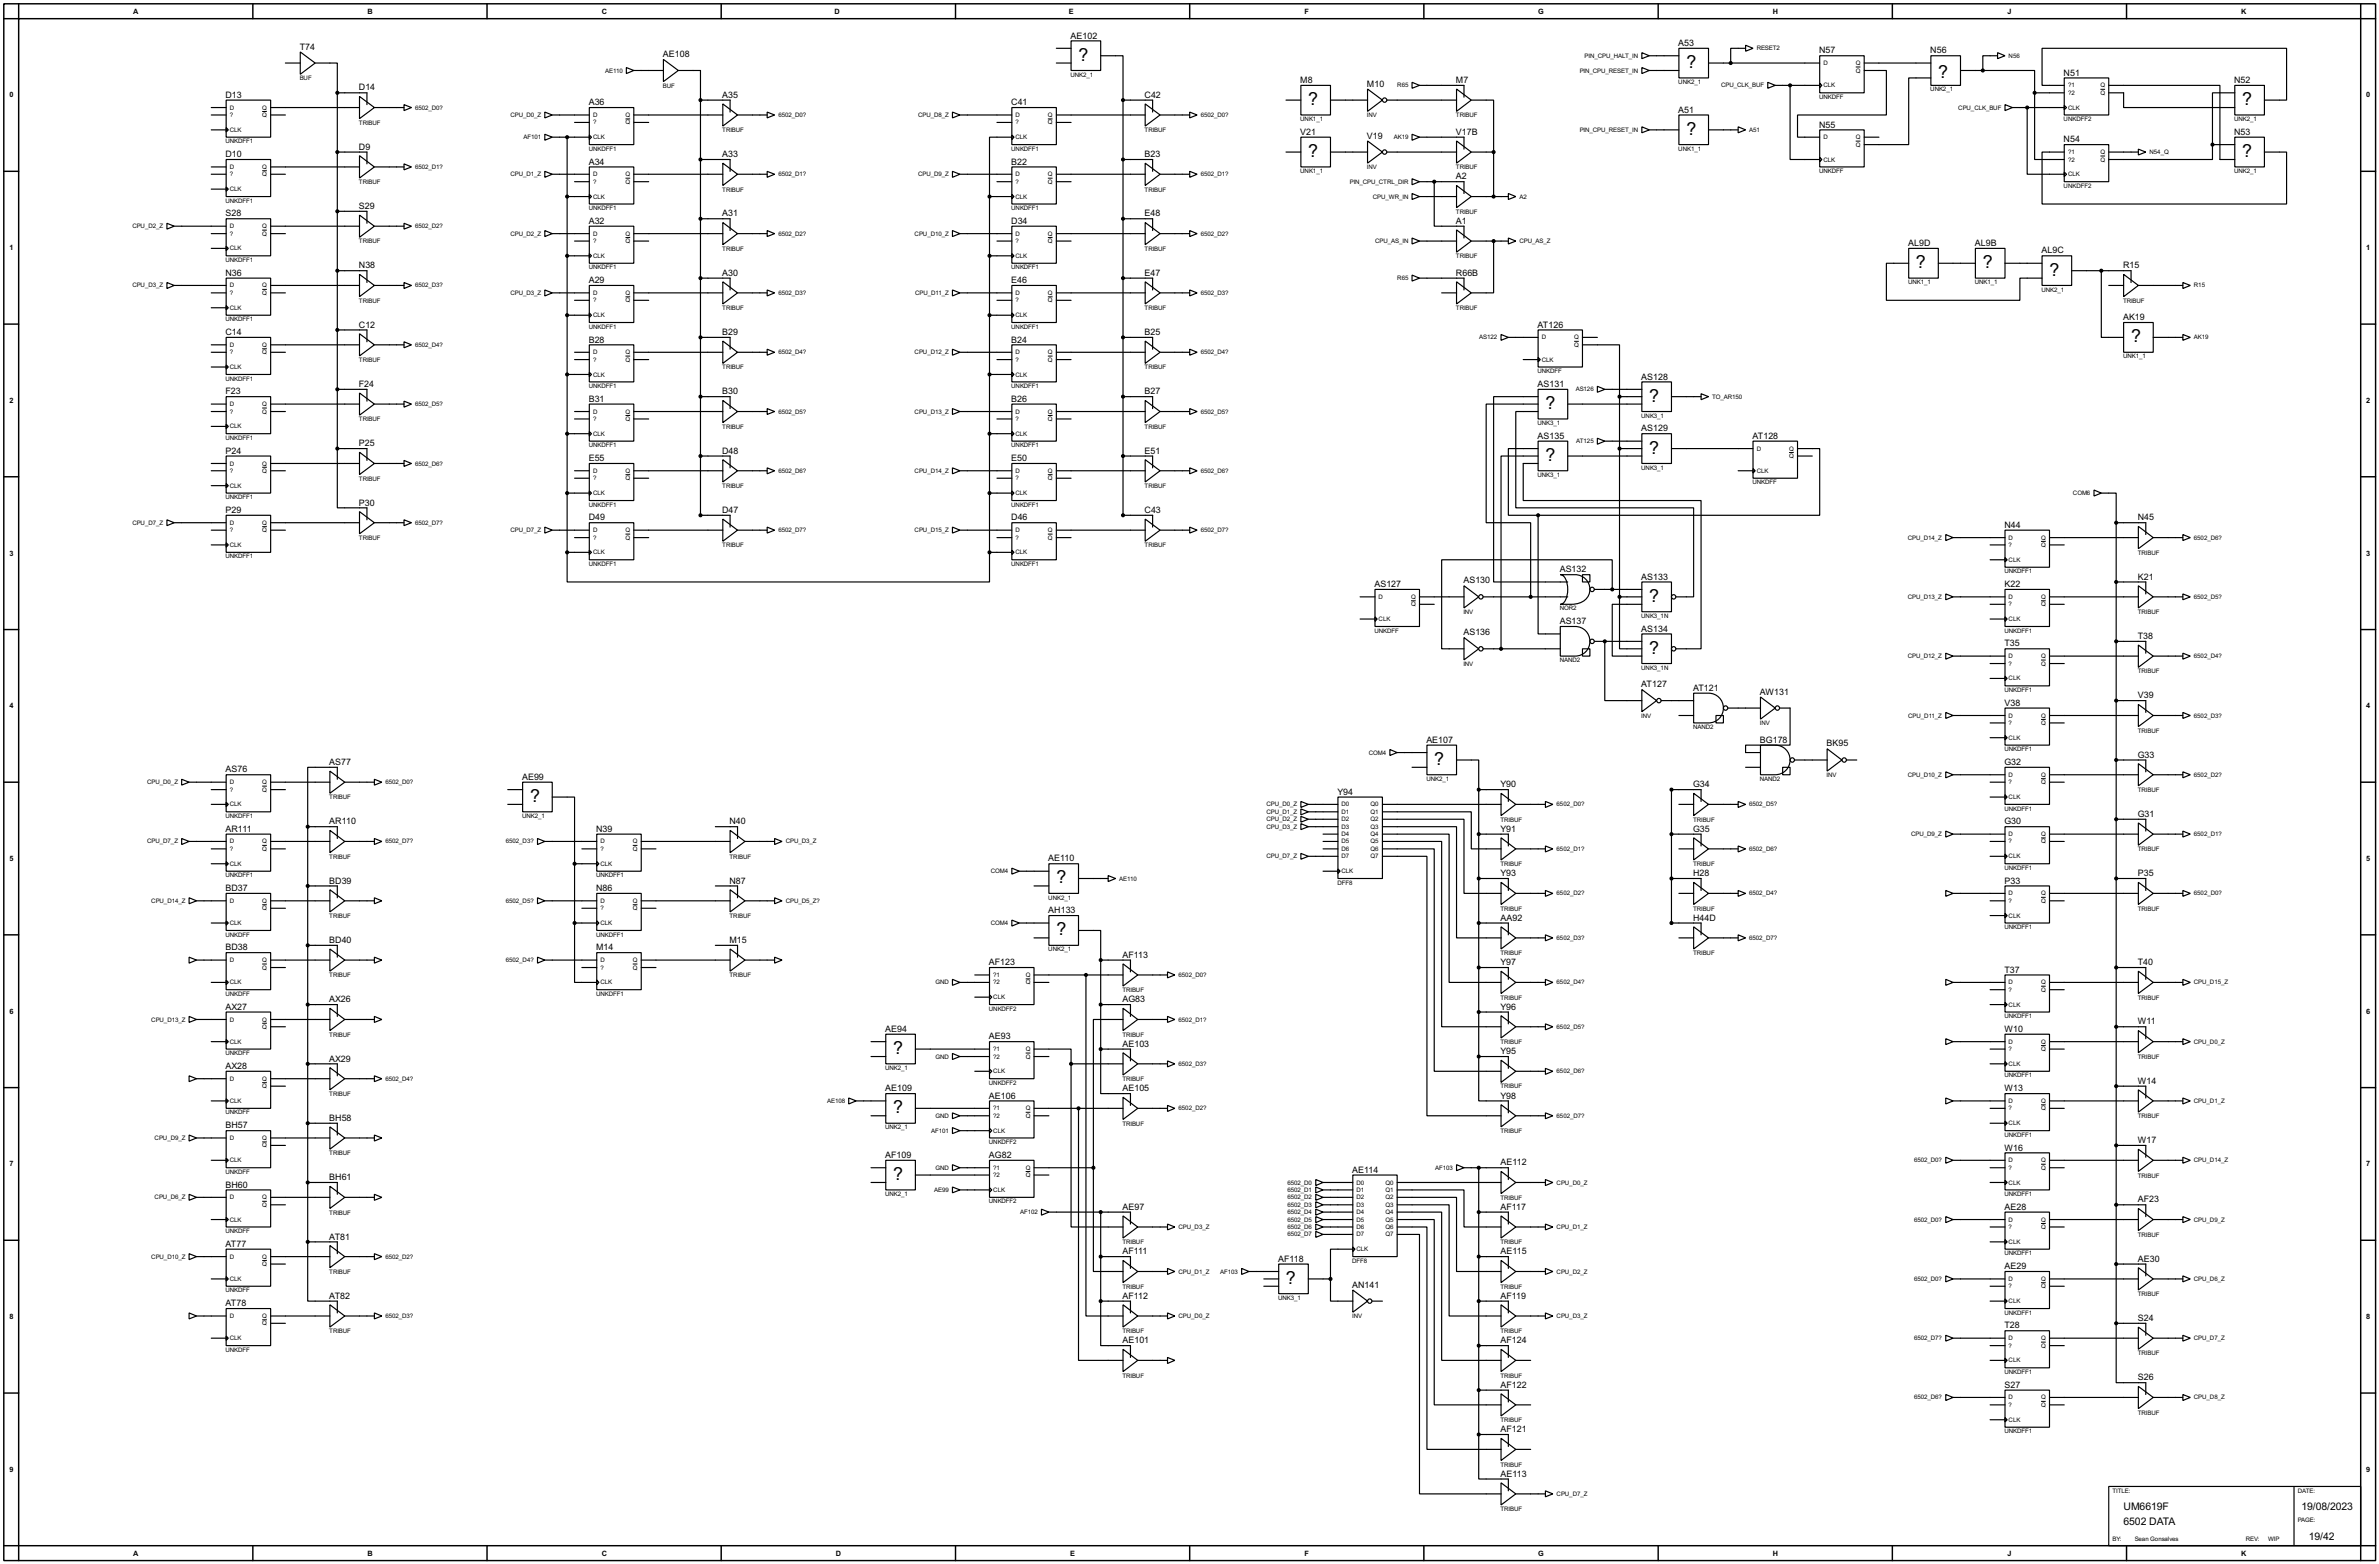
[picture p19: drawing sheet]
<svg xmlns="http://www.w3.org/2000/svg" width="815mm" height="536mm" viewBox="0 0 815 536" stroke-linecap="round" stroke-linejoin="round" font-family="sans-serif">
<defs><g id="words">
<g font-size="6.9">
<text x="369.6" y="20.7">?</text>
<text x="577.9" y="23.3">?</text>
<text x="664.3" y="26.7">?</text>
<text x="448.4" y="36">?</text>
<text x="768.4" y="36">?</text>
<text x="577.9" y="46.1">?</text>
<text x="448.4" y="53.8">?</text>
<text x="768.4" y="53.8">?</text>
<text x="656.6" y="91.9">?</text>
<text x="679.5" y="91.9">?</text>
<text x="702.4" y="94.5">?</text>
<text x="730.3" y="117.3">?</text>
<text x="565.2" y="137.6">?</text>
<text x="529.6" y="140.2">?</text>
<text x="565.2" y="155.4">?</text>
<text x="529.6" y="158">?</text>
<text x="565.2" y="206.2">?</text>
<text x="565.2" y="224">?</text>
<text x="491.5" y="262.1">?</text>
<text x="181.7" y="274.8">?</text>
<text x="362" y="302.7">?</text>
<text x="362" y="320.5">?</text>
<text x="306.1" y="361.2">?</text>
<text x="306.1" y="381.5">?</text>
<text x="306.1" y="404.3">?</text>
<text x="440.7" y="439.9">?</text>
</g>
<g font-size="4">
<text x="727.8" y="517.5">UM6619F</text>
<text x="788.7" y="517.5">19/08/2023</text>
<text x="727.8" y="522.5">6502 DATA</text>
<text x="791.3" y="527.6">19/42</text>
</g>
<g font-size="3.4">
<text x="102.7" y="17">T74</text>
<text x="366.9" y="13.2">AE102</text>
<text x="575.2" y="15.7">A53</text>
<text x="227.2" y="19.6">AE108</text>
<text x="623.4" y="18.3">N57</text>
<text x="661.5" y="18.3">N56</text>
<text x="445.6" y="28.4">M8</text>
<text x="468.5" y="29.7">M10</text>
<text x="499" y="28.4">M7</text>
<text x="707.2" y="25.9">N51</text>
<text x="765.7" y="28.4">N52</text>
<text x="77.3" y="33.5">D13</text>
<text x="123" y="31">D14</text>
<text x="247.5" y="33.5">A35</text>
<text x="392.3" y="33.5">C42</text>
<text x="201.8" y="36">A36</text>
<text x="346.6" y="36">C41</text>
<text x="575.2" y="38.6">A51</text>
<text x="445.6" y="46.2">V21</text>
<text x="468.5" y="47.5">V19</text>
<text x="499" y="46.2">V17B</text>
<text x="623.4" y="43.7">N55</text>
<text x="765.7" y="46.2">N53</text>
<text x="77.3" y="53.8">D10</text>
<text x="123" y="51.3">D9</text>
<text x="247.5" y="53.8">A33</text>
<text x="392.3" y="53.8">B23</text>
<text x="707.2" y="48.7">N54</text>
<text x="201.8" y="56.4">A34</text>
<text x="346.6" y="56.4">B22</text>
<text x="499" y="61.4">A2</text>
<text x="123" y="71.6">S29</text>
<text x="77.3" y="74.1">S28</text>
<text x="201.8" y="76.7">A32</text>
<text x="247.5" y="74.1">A31</text>
<text x="346.6" y="76.7">D34</text>
<text x="392.3" y="74.1">E48</text>
<text x="499" y="76.7">A1</text>
<text x="653.9" y="84.3">AL9D</text>
<text x="676.8" y="84.3">AL9B</text>
<text x="699.6" y="86.8">AL9C</text>
<text x="77.3" y="94.5">N36</text>
<text x="123" y="92">N38</text>
<text x="247.5" y="94.5">A30</text>
<text x="392.3" y="94.5">E47</text>
<text x="499" y="94.5">R66B</text>
<text x="727.5" y="92">R15</text>
<text x="201.8" y="97">A29</text>
<text x="346.6" y="97">E46</text>
<text x="123" y="112.2">C12</text>
<text x="526.9" y="112.2">AT126</text>
<text x="727.5" y="109.7">AK19</text>
<text x="77.3" y="114.8">C14</text>
<text x="201.8" y="117.4">B28</text>
<text x="247.5" y="114.8">B29</text>
<text x="346.6" y="117.4">B24</text>
<text x="392.3" y="114.8">B25</text>
<text x="562.5" y="130.1">AS128</text>
<text x="77.3" y="135.1">F23</text>
<text x="123" y="132.6">F24</text>
<text x="201.8" y="137.6">B31</text>
<text x="247.5" y="135.1">B30</text>
<text x="346.6" y="137.6">B26</text>
<text x="392.3" y="135.1">B27</text>
<text x="526.9" y="132.6">AS131</text>
<text x="562.5" y="147.8">AS129</text>
<text x="77.3" y="155.5">P24</text>
<text x="123" y="152.9">P25</text>
<text x="247.5" y="155.5">D48</text>
<text x="392.3" y="155.5">E51</text>
<text x="526.9" y="150.3">AS135</text>
<text x="600.6" y="150.3">AT128</text>
<text x="201.8" y="158">E55</text>
<text x="346.6" y="158">E50</text>
<text x="123" y="173.2">P30</text>
<text x="77.3" y="175.7">P29</text>
<text x="201.8" y="178.3">D49</text>
<text x="247.5" y="175.7">D47</text>
<text x="346.6" y="178.3">D46</text>
<text x="392.3" y="175.7">C43</text>
<text x="732.6" y="178.3">N45</text>
<text x="686.9" y="180.9">N44</text>
<text x="534.5" y="196.1">AS132</text>
<text x="471" y="201.2">AS127</text>
<text x="501.5" y="199.9">AS130</text>
<text x="562.5" y="198.6">AS133</text>
<text x="686.9" y="201.2">K22</text>
<text x="732.6" y="198.6">K21</text>
<text x="534.5" y="213.9">AS137</text>
<text x="501.5" y="217.7">AS136</text>
<text x="562.5" y="216.4">AS134</text>
<text x="686.9" y="221.5">T35</text>
<text x="732.6" y="219">T38</text>
<text x="562.5" y="235.5">AT127</text>
<text x="580.2" y="236.7">AT121</text>
<text x="603.1" y="238">AW131</text>
<text x="732.6" y="239.3">V39</text>
<text x="686.9" y="241.8">V38</text>
<text x="488.8" y="254.5">AE107</text>
<text x="603.1" y="254.5">BG178</text>
<text x="626" y="255.8">BK95</text>
<text x="112.9" y="262.1">AS77</text>
<text x="686.9" y="262.1">G32</text>
<text x="732.6" y="259.6">G33</text>
<text x="77.3" y="264.7">AS76</text>
<text x="178.9" y="267.2">AE99</text>
<text x="514.2" y="269.8">Y90</text>
<text x="580.2" y="269.8">G34</text>
<text x="458.3" y="272.3">Y94</text>
<text x="732.6" y="279.9">G31</text>
<text x="77.3" y="285">AR111</text>
<text x="112.9" y="282.5">AR110</text>
<text x="204.3" y="285">N39</text>
<text x="250" y="282.5">N40</text>
<text x="514.2" y="285">Y91</text>
<text x="580.2" y="285">G35</text>
<text x="686.9" y="282.5">G30</text>
<text x="359.3" y="295.2">AE110</text>
<text x="77.3" y="305.3">BD37</text>
<text x="112.9" y="302.8">BD39</text>
<text x="204.3" y="305.3">N86</text>
<text x="250" y="302.8">N87</text>
<text x="514.2" y="300.2">Y93</text>
<text x="580.2" y="300.2">H28</text>
<text x="686.9" y="302.8">P33</text>
<text x="732.6" y="300.2">P35</text>
<text x="359.3" y="312.9">AH133</text>
<text x="514.2" y="315.5">AA92</text>
<text x="580.2" y="315.5">H44D</text>
<text x="112.9" y="323.1">BD40</text>
<text x="250" y="323.1">M15</text>
<text x="77.3" y="325.6">BD38</text>
<text x="204.3" y="325.6">M14</text>
<text x="384.7" y="328.2">AF113</text>
<text x="338.9" y="330.7">AF123</text>
<text x="514.2" y="330.7">Y97</text>
<text x="686.9" y="333.3">T37</text>
<text x="732.6" y="330.7">T40</text>
<text x="77.3" y="346">AX27</text>
<text x="112.9" y="343.4">AX26</text>
<text x="384.7" y="343.4">AG83</text>
<text x="514.2" y="346">Y96</text>
<text x="303.4" y="353.6">AE94</text>
<text x="686.9" y="353.6">W10</text>
<text x="732.6" y="351">W11</text>
<text x="338.9" y="356.1">AE93</text>
<text x="384.7" y="358.7">AE103</text>
<text x="112.9" y="363.7">AX29</text>
<text x="514.2" y="361.2">Y95</text>
<text x="77.3" y="366.3">AX28</text>
<text x="732.6" y="371.4">W14</text>
<text x="303.4" y="373.9">AE109</text>
<text x="338.9" y="376.4">AE106</text>
<text x="384.7" y="373.9">AE105</text>
<text x="514.2" y="376.4">Y98</text>
<text x="686.9" y="373.9">W13</text>
<text x="77.3" y="386.6">BH57</text>
<text x="112.9" y="384.1">BH58</text>
<text x="686.9" y="394.2">W16</text>
<text x="732.6" y="391.7">W17</text>
<text x="303.4" y="396.8">AF109</text>
<text x="338.9" y="396.8">AG82</text>
<text x="463.4" y="401.8">AE114</text>
<text x="514.2" y="399.3">AE112</text>
<text x="77.3" y="406.9">BH60</text>
<text x="112.9" y="404.4">BH61</text>
<text x="732.6" y="412">AF23</text>
<text x="384.7" y="414.5">AE97</text>
<text x="514.2" y="414.5">AF117</text>
<text x="686.9" y="414.5">AE28</text>
<text x="112.9" y="424.7">AT81</text>
<text x="77.3" y="427.2">AT77</text>
<text x="384.7" y="429.8">AF111</text>
<text x="514.2" y="429.8">AE115</text>
<text x="438" y="432.3">AF118</text>
<text x="686.9" y="434.9">AE29</text>
<text x="732.6" y="432.3">AE30</text>
<text x="463.4" y="441.2">AN141</text>
<text x="77.3" y="447.6">AT78</text>
<text x="112.9" y="445">AT82</text>
<text x="384.7" y="445">AF112</text>
<text x="514.2" y="445">AF119</text>
<text x="686.9" y="455.2">T28</text>
<text x="732.6" y="452.6">S24</text>
<text x="384.7" y="460.3">AE101</text>
<text x="514.2" y="460.3">AF124</text>
<text x="732.6" y="473">S26</text>
<text x="514.2" y="475.5">AF122</text>
<text x="686.9" y="475.5">S27</text>
<text x="514.2" y="490.7">AF121</text>
<text x="514.2" y="506">AE113</text>
</g>
<g font-size="2.8">
<text x="45.7" y="4.7">A</text>
<text x="126" y="4.7">B</text>
<text x="206.2" y="4.7">C</text>
<text x="286" y="4.7">D</text>
<text x="366.3" y="4.7">E</text>
<text x="447.1" y="4.7">F</text>
<text x="527.2" y="4.7">G</text>
<text x="607.5" y="4.7">H</text>
<text x="688" y="4.7">J</text>
<text x="768.1" y="4.7">K</text>
<text x="3.2" y="33.4">0</text>
<text x="810.9" y="33.4">0</text>
<text x="3.2" y="85.7">1</text>
<text x="810.9" y="85.7">1</text>
<text x="3.2" y="138.1">2</text>
<text x="810.9" y="138.1">2</text>
<text x="3.2" y="190.4">3</text>
<text x="810.9" y="190.4">3</text>
<text x="3.2" y="242.7">4</text>
<text x="810.9" y="242.7">4</text>
<text x="3.2" y="295">5</text>
<text x="810.9" y="295">5</text>
<text x="3.2" y="347.4">6</text>
<text x="810.9" y="347.4">6</text>
<text x="3.2" y="399.7">7</text>
<text x="810.9" y="399.7">7</text>
<text x="3.2" y="452">8</text>
<text x="810.9" y="452">8</text>
<text x="3.2" y="504.3">9</text>
<text x="810.9" y="504.3">9</text>
<text x="45.7" y="533">A</text>
<text x="126" y="533">B</text>
<text x="206.2" y="533">C</text>
<text x="286.5" y="533">D</text>
<text x="366.8" y="533">E</text>
<text x="447.1" y="533">F</text>
<text x="527.2" y="533">G</text>
<text x="607.5" y="533">H</text>
<text x="688" y="533">J</text>
<text x="768.1" y="533">K</text>
</g>
<g font-size="2.4">
<text x="602" y="17.2">RESET2</text>
<text x="543.1" y="19.8">PIN_CPU_HALT_IN</text>
<text x="624.9" y="22.3">D</text>
<text x="636" y="22.3">Q</text>
<text x="688.4" y="19.8">N56</text>
<text x="102.7" y="27.5">BUF</text>
<text x="207.4" y="24.8">AE110</text>
<text x="366.9" y="26.2">UNK2_1</text>
<text x="478.9" y="30">R65</text>
<text x="541.4" y="24.8">PIN_CPU_RESET_IN</text>
<text x="575.2" y="28.8">UNK2_1</text>
<text x="589.8" y="30">CPU_CLK_BUF</text>
<text x="624.9" y="30">CLK</text>
<text x="636" y="24.8">Q</text>
<text x="708.7" y="30">?1</text>
<text x="719.8" y="30">Q</text>
<text x="227.2" y="30.1">BUF</text>
<text x="623.4" y="33.9">UNKDFF</text>
<text x="661.5" y="31.3">UNK2_1</text>
<text x="708.7" y="32.5">?2</text>
<text x="719.8" y="32.5">Q</text>
<text x="78.8" y="37.5">D</text>
<text x="78.8" y="40.1">?</text>
<text x="89.9" y="40.1">Q</text>
<text x="89.9" y="37.5">Q</text>
<text x="142.3" y="37.5">6502_D0?</text>
<text x="174.9" y="40.1">CPU_D0_Z</text>
<text x="203.3" y="40.1">D</text>
<text x="214.4" y="40.1">Q</text>
<text x="266.8" y="40.1">6502_D0?</text>
<text x="314.6" y="40.1">CPU_D8_Z</text>
<text x="348" y="40.1">D</text>
<text x="359.1" y="40.1">Q</text>
<text x="411.5" y="40.1">6502_D0?</text>
<text x="445.6" y="41.5">UNK1_1</text>
<text x="468.5" y="40.2">INV</text>
<text x="499" y="40.2">TRIBUF</text>
<text x="671.1" y="37.5">CPU_CLK_BUF</text>
<text x="707.2" y="41.5">UNKDFF2</text>
<text x="708.7" y="37.5">CLK</text>
<text x="765.7" y="41.5">UNK2_1</text>
<text x="78.8" y="45.2">CLK</text>
<text x="123" y="42.8">TRIBUF</text>
<text x="179.4" y="47.7">AF101</text>
<text x="203.3" y="47.7">CLK</text>
<text x="203.3" y="42.7">?</text>
<text x="214.4" y="42.7">Q</text>
<text x="247.5" y="45.3">TRIBUF</text>
<text x="348" y="47.7">CLK</text>
<text x="348" y="42.7">?</text>
<text x="359.1" y="42.7">Q</text>
<text x="392.3" y="45.3">TRIBUF</text>
<text x="477.7" y="47.7">AK19</text>
<text x="541.4" y="45.2">PIN_CPU_RESET_IN</text>
<text x="599.5" y="45.2">A51</text>
<text x="624.9" y="47.7">D</text>
<text x="636" y="47.7">Q</text>
<text x="77.3" y="49.1">UNKDFF1</text>
<text x="201.8" y="51.6">UNKDFF1</text>
<text x="346.6" y="51.6">UNKDFF1</text>
<text x="575.2" y="51.6">UNK1_1</text>
<text x="636" y="50.2">Q</text>
<text x="708.7" y="52.8">?1</text>
<text x="719.8" y="52.8">Q</text>
<text x="736.7" y="52.8">N54_Q</text>
<text x="78.8" y="57.9">D</text>
<text x="89.9" y="57.9">Q</text>
<text x="142.3" y="57.9">6502_D1?</text>
<text x="445.6" y="59.3">UNK1_1</text>
<text x="468.5" y="58">INV</text>
<text x="499" y="58">TRIBUF</text>
<text x="623.4" y="59.3">UNKDFF</text>
<text x="624.9" y="55.4">CLK</text>
<text x="708.7" y="55.4">?2</text>
<text x="719.8" y="55.4">Q</text>
<text x="765.7" y="59.3">UNK2_1</text>
<text x="78.8" y="65.5">CLK</text>
<text x="78.8" y="60.4">?</text>
<text x="89.9" y="60.4">Q</text>
<text x="123" y="63.1">TRIBUF</text>
<text x="174.9" y="60.4">CPU_D1_Z</text>
<text x="203.3" y="60.4">D</text>
<text x="203.3" y="62.9">?</text>
<text x="214.4" y="62.9">Q</text>
<text x="214.4" y="60.4">Q</text>
<text x="247.5" y="65.6">TRIBUF</text>
<text x="266.8" y="60.4">6502_D1?</text>
<text x="314.6" y="60.4">CPU_D9_Z</text>
<text x="348" y="60.4">D</text>
<text x="348" y="62.9">?</text>
<text x="359.1" y="62.9">Q</text>
<text x="359.1" y="60.4">Q</text>
<text x="392.3" y="65.6">TRIBUF</text>
<text x="411.5" y="60.4">6502_D1?</text>
<text x="462.6" y="62.9">PIN_CPU_CTRL_DIR</text>
<text x="707.2" y="64.3">UNKDFF2</text>
<text x="708.7" y="60.4">CLK</text>
<text x="77.3" y="69.5">UNKDFF1</text>
<text x="201.8" y="72">UNKDFF1</text>
<text x="203.3" y="68.1">CLK</text>
<text x="346.6" y="72">UNKDFF1</text>
<text x="348" y="68.1">CLK</text>
<text x="470.5" y="68.1">CPU_WR_IN</text>
<text x="520.8" y="68.1">A2</text>
<text x="499" y="73.3">TRIBUF</text>
<text x="45.4" y="78.2">CPU_D2_Z</text>
<text x="78.8" y="78.2">D</text>
<text x="78.8" y="80.8">?</text>
<text x="89.9" y="80.8">Q</text>
<text x="89.9" y="78.2">Q</text>
<text x="123" y="83.4">TRIBUF</text>
<text x="142.3" y="78.2">6502_D2?</text>
<text x="174.9" y="80.8">CPU_D2_Z</text>
<text x="203.3" y="80.8">D</text>
<text x="203.3" y="83.3">?</text>
<text x="214.4" y="83.3">Q</text>
<text x="214.4" y="80.8">Q</text>
<text x="266.8" y="80.8">6502_D2?</text>
<text x="313.5" y="80.8">CPU_D10_Z</text>
<text x="348" y="80.8">D</text>
<text x="348" y="83.3">?</text>
<text x="359.1" y="83.3">Q</text>
<text x="359.1" y="80.8">Q</text>
<text x="411.5" y="80.8">6502_D2?</text>
<text x="471.3" y="83.3">CPU_AS_IN</text>
<text x="520.8" y="83.3">CPU_AS_Z</text>
<text x="77.3" y="89.7">UNKDFF1</text>
<text x="78.8" y="85.8">CLK</text>
<text x="203.3" y="88.3">CLK</text>
<text x="247.5" y="86">TRIBUF</text>
<text x="348" y="88.3">CLK</text>
<text x="392.3" y="86">TRIBUF</text>
<text x="499" y="88.5">TRIBUF</text>
<text x="201.8" y="92.3">UNKDFF1</text>
<text x="346.6" y="92.3">UNKDFF1</text>
<text x="478.9" y="96">R65</text>
<text x="45.4" y="98.5">CPU_D3_Z</text>
<text x="78.8" y="98.5">D</text>
<text x="78.8" y="101">?</text>
<text x="89.9" y="101">Q</text>
<text x="89.9" y="98.5">Q</text>
<text x="142.3" y="98.5">6502_D3?</text>
<text x="174.9" y="101">CPU_D3_Z</text>
<text x="203.3" y="101">D</text>
<text x="214.4" y="101">Q</text>
<text x="266.8" y="101">6502_D3?</text>
<text x="313.6" y="101">CPU_D11_Z</text>
<text x="348" y="101">D</text>
<text x="359.1" y="101">Q</text>
<text x="411.5" y="101">6502_D3?</text>
<text x="653.9" y="97.4">UNK1_1</text>
<text x="676.8" y="97.4">UNK1_1</text>
<text x="699.6" y="99.9">UNK2_1</text>
<text x="751.9" y="98.5">R15</text>
<text x="78.8" y="106.2">CLK</text>
<text x="123" y="103.7">TRIBUF</text>
<text x="203.3" y="103.6">?</text>
<text x="214.4" y="103.6">Q</text>
<text x="247.5" y="106.3">TRIBUF</text>
<text x="348" y="103.6">?</text>
<text x="359.1" y="103.6">Q</text>
<text x="392.3" y="106.3">TRIBUF</text>
<text x="499" y="106.3">TRIBUF</text>
<text x="727.5" y="103.7">TRIBUF</text>
<text x="77.3" y="110.1">UNKDFF1</text>
<text x="201.8" y="112.6">UNKDFF1</text>
<text x="203.3" y="108.7">CLK</text>
<text x="346.6" y="112.6">UNKDFF1</text>
<text x="348" y="108.7">CLK</text>
<text x="78.8" y="118.9">D</text>
<text x="89.9" y="118.9">Q</text>
<text x="142.3" y="118.9">6502_D4?</text>
<text x="507" y="116.3">AS122</text>
<text x="528.4" y="116.3">D</text>
<text x="539.5" y="118.9">Q</text>
<text x="539.5" y="116.3">Q</text>
<text x="751.9" y="116.3">AK19</text>
<text x="78.8" y="121.4">?</text>
<text x="89.9" y="121.4">Q</text>
<text x="123" y="124.1">TRIBUF</text>
<text x="203.3" y="121.4">D</text>
<text x="203.3" y="123.9">?</text>
<text x="214.4" y="123.9">Q</text>
<text x="214.4" y="121.4">Q</text>
<text x="266.8" y="121.4">6502_D4?</text>
<text x="313.5" y="121.4">CPU_D12_Z</text>
<text x="348" y="121.4">D</text>
<text x="348" y="123.9">?</text>
<text x="359.1" y="123.9">Q</text>
<text x="359.1" y="121.4">Q</text>
<text x="411.5" y="121.4">6502_D4?</text>
<text x="528.4" y="123.9">CLK</text>
<text x="727.5" y="122.8">UNK1_1</text>
<text x="77.3" y="130.4">UNKDFF1</text>
<text x="78.8" y="126.4">CLK</text>
<text x="203.3" y="129">CLK</text>
<text x="247.5" y="126.6">TRIBUF</text>
<text x="348" y="129">CLK</text>
<text x="392.3" y="126.6">TRIBUF</text>
<text x="526.9" y="127.8">UNKDFF</text>
<text x="201.8" y="133">UNKDFF1</text>
<text x="346.6" y="133">UNKDFF1</text>
<text x="540" y="134.1">AS126</text>
<text x="586.8" y="136.6">TO_AR150</text>
<text x="78.8" y="139.1">D</text>
<text x="78.8" y="141.7">?</text>
<text x="89.9" y="141.7">Q</text>
<text x="89.9" y="139.1">Q</text>
<text x="142.3" y="139.1">6502_D5?</text>
<text x="203.3" y="141.7">D</text>
<text x="214.4" y="141.7">Q</text>
<text x="266.8" y="141.7">6502_D5?</text>
<text x="313.5" y="141.7">CPU_D13_Z</text>
<text x="348" y="141.7">D</text>
<text x="359.1" y="141.7">Q</text>
<text x="411.5" y="141.7">6502_D5?</text>
<text x="562.5" y="143.1">UNK3_1</text>
<text x="78.8" y="146.8">CLK</text>
<text x="123" y="144.4">TRIBUF</text>
<text x="203.3" y="149.3">CLK</text>
<text x="203.3" y="144.3">?</text>
<text x="214.4" y="144.3">Q</text>
<text x="247.5" y="146.9">TRIBUF</text>
<text x="348" y="149.3">CLK</text>
<text x="348" y="144.3">?</text>
<text x="359.1" y="144.3">Q</text>
<text x="392.3" y="146.9">TRIBUF</text>
<text x="526.9" y="145.7">UNK3_1</text>
<text x="77.3" y="150.7">UNKDFF1</text>
<text x="201.8" y="153.2">UNKDFF1</text>
<text x="346.6" y="153.2">UNKDFF1</text>
<text x="540.2" y="151.8">AT125</text>
<text x="602" y="154.4">D</text>
<text x="613.1" y="154.4">Q</text>
<text x="78.8" y="159.5">D</text>
<text x="89.9" y="159.5">Q</text>
<text x="142.3" y="159.5">6502_D6?</text>
<text x="562.5" y="160.9">UNK3_1</text>
<text x="613.1" y="157">Q</text>
<text x="78.8" y="167.1">CLK</text>
<text x="78.8" y="162">?</text>
<text x="89.9" y="162">Q</text>
<text x="123" y="164.7">TRIBUF</text>
<text x="203.3" y="162">D</text>
<text x="203.3" y="164.5">?</text>
<text x="214.4" y="164.5">Q</text>
<text x="214.4" y="162">Q</text>
<text x="247.5" y="167.2">TRIBUF</text>
<text x="266.8" y="162">6502_D6?</text>
<text x="313.5" y="162">CPU_D14_Z</text>
<text x="348" y="162">D</text>
<text x="348" y="164.5">?</text>
<text x="359.1" y="164.5">Q</text>
<text x="359.1" y="162">Q</text>
<text x="392.3" y="167.2">TRIBUF</text>
<text x="411.5" y="162">6502_D6?</text>
<text x="526.9" y="163.4">UNK3_1</text>
<text x="600.6" y="165.9">UNKDFF</text>
<text x="602" y="162">CLK</text>
<text x="77.3" y="171.1">UNKDFF1</text>
<text x="201.8" y="173.6">UNKDFF1</text>
<text x="203.3" y="169.7">CLK</text>
<text x="346.6" y="173.6">UNKDFF1</text>
<text x="348" y="169.7">CLK</text>
<text x="710.4" y="169.7">COM6</text>
<text x="45.4" y="179.8">CPU_D7_Z</text>
<text x="78.8" y="179.8">D</text>
<text x="89.9" y="179.8">Q</text>
<text x="142.3" y="179.8">6502_D7?</text>
<text x="78.8" y="182.4">?</text>
<text x="89.9" y="182.4">Q</text>
<text x="123" y="185">TRIBUF</text>
<text x="174.9" y="182.4">CPU_D7_Z</text>
<text x="203.3" y="182.4">D</text>
<text x="203.3" y="184.9">?</text>
<text x="214.4" y="184.9">Q</text>
<text x="214.4" y="182.4">Q</text>
<text x="266.8" y="182.4">6502_D7?</text>
<text x="313.5" y="182.4">CPU_D15_Z</text>
<text x="348" y="182.4">D</text>
<text x="348" y="184.9">?</text>
<text x="359.1" y="184.9">Q</text>
<text x="359.1" y="182.4">Q</text>
<text x="411.5" y="182.4">6502_D7?</text>
<text x="653.8" y="184.9">CPU_D14_Z</text>
<text x="688.4" y="184.9">D</text>
<text x="699.5" y="184.9">Q</text>
<text x="751.9" y="184.9">6502_D6?</text>
<text x="77.3" y="191.4">UNKDFF1</text>
<text x="78.8" y="187.4">CLK</text>
<text x="203.3" y="190">CLK</text>
<text x="247.5" y="187.6">TRIBUF</text>
<text x="348" y="190">CLK</text>
<text x="392.3" y="187.6">TRIBUF</text>
<text x="688.4" y="187.4">?</text>
<text x="699.5" y="187.4">Q</text>
<text x="732.6" y="190.1">TRIBUF</text>
<text x="201.8" y="193.9">UNKDFF1</text>
<text x="346.6" y="193.9">UNKDFF1</text>
<text x="686.9" y="196.5">UNKDFF1</text>
<text x="688.4" y="192.5">CLK</text>
<text x="472.5" y="205.2">D</text>
<text x="483.6" y="207.8">Q</text>
<text x="483.6" y="205.2">Q</text>
<text x="534.5" y="209.2">NOR2</text>
<text x="653.8" y="205.2">CPU_D13_Z</text>
<text x="688.4" y="205.2">D</text>
<text x="688.4" y="207.8">?</text>
<text x="699.5" y="207.8">Q</text>
<text x="699.5" y="205.2">Q</text>
<text x="751.9" y="205.2">6502_D5?</text>
<text x="472.5" y="212.8">CLK</text>
<text x="501.5" y="210.4">INV</text>
<text x="562.5" y="211.7">UNK3_1N</text>
<text x="688.4" y="212.8">CLK</text>
<text x="732.6" y="210.4">TRIBUF</text>
<text x="471" y="216.8">UNKDFF</text>
<text x="686.9" y="216.8">UNKDFF1</text>
<text x="534.5" y="226.9">NAND2</text>
<text x="653.8" y="225.5">CPU_D12_Z</text>
<text x="688.4" y="225.5">D</text>
<text x="699.5" y="225.5">Q</text>
<text x="751.9" y="225.5">6502_D4?</text>
<text x="501.5" y="228.2">INV</text>
<text x="562.5" y="229.5">UNK3_1N</text>
<text x="688.4" y="233.2">CLK</text>
<text x="688.4" y="228.1">?</text>
<text x="699.5" y="228.1">Q</text>
<text x="732.6" y="230.8">TRIBUF</text>
<text x="686.9" y="237.1">UNKDFF1</text>
<text x="562.5" y="246">INV</text>
<text x="654" y="245.9">CPU_D11_Z</text>
<text x="688.4" y="245.9">D</text>
<text x="699.5" y="245.9">Q</text>
<text x="751.9" y="245.9">6502_D3?</text>
<text x="580.2" y="249.8">NAND2</text>
<text x="603.1" y="248.5">INV</text>
<text x="688.4" y="248.4">?</text>
<text x="699.5" y="248.4">Q</text>
<text x="732.6" y="251.1">TRIBUF</text>
<text x="686.9" y="257.4">UNKDFF1</text>
<text x="688.4" y="253.5">CLK</text>
<text x="469.1" y="258.6">COM4</text>
<text x="50.4" y="268.7">CPU_D0_Z</text>
<text x="78.8" y="268.7">D</text>
<text x="89.9" y="268.7">Q</text>
<text x="132.1" y="268.7">6502_D0?</text>
<text x="488.8" y="267.6">UNK2_1</text>
<text x="603.1" y="267.6">NAND2</text>
<text x="626" y="266.3">INV</text>
<text x="653.8" y="266.2">CPU_D10_Z</text>
<text x="688.4" y="266.2">D</text>
<text x="688.4" y="268.7">?</text>
<text x="699.5" y="268.7">Q</text>
<text x="699.5" y="266.2">Q</text>
<text x="751.9" y="266.2">6502_D2?</text>
<text x="78.8" y="271.3">?</text>
<text x="89.9" y="271.3">Q</text>
<text x="112.9" y="273.9">TRIBUF</text>
<text x="688.4" y="273.8">CLK</text>
<text x="732.6" y="271.4">TRIBUF</text>
<text x="77.3" y="280.3">UNKDFF1</text>
<text x="78.8" y="276.3">CLK</text>
<text x="178.9" y="280.3">UNK2_1</text>
<text x="434" y="276.3">CPU_D0_Z</text>
<text x="434" y="278.9">CPU_D1_Z</text>
<text x="434" y="281.4">CPU_D2_Z</text>
<text x="459.8" y="276.3">D0</text>
<text x="459.8" y="278.9">D1</text>
<text x="459.8" y="281.4">D2</text>
<text x="469.7" y="276.3">Q0</text>
<text x="469.7" y="278.9">Q1</text>
<text x="469.7" y="281.4">Q2</text>
<text x="514.2" y="281.6">TRIBUF</text>
<text x="533.5" y="276.3">6502_D0?</text>
<text x="580.2" y="281.6">TRIBUF</text>
<text x="599.5" y="276.3">6502_D5?</text>
<text x="686.9" y="277.7">UNKDFF1</text>
<text x="434" y="284">CPU_D3_Z</text>
<text x="459.8" y="284">D3</text>
<text x="459.8" y="286.5">D4</text>
<text x="469.7" y="284">Q3</text>
<text x="469.7" y="286.5">Q4</text>
<text x="655" y="286.5">CPU_D9_Z</text>
<text x="688.4" y="286.5">D</text>
<text x="699.5" y="286.5">Q</text>
<text x="751.9" y="286.5">6502_D1?</text>
<text x="50.4" y="289">CPU_D7_Z</text>
<text x="78.8" y="289">D</text>
<text x="78.8" y="291.6">?</text>
<text x="89.9" y="291.6">Q</text>
<text x="89.9" y="289">Q</text>
<text x="132.1" y="289">6502_D7?</text>
<text x="173.4" y="289">6502_D3?</text>
<text x="205.8" y="289">D</text>
<text x="205.8" y="291.6">?</text>
<text x="216.9" y="291.6">Q</text>
<text x="216.9" y="289">Q</text>
<text x="269.3" y="289">CPU_D3_Z</text>
<text x="459.8" y="289">D5</text>
<text x="459.8" y="291.6">D6</text>
<text x="469.7" y="289">Q5</text>
<text x="469.7" y="291.6">Q6</text>
<text x="533.5" y="291.6">6502_D1?</text>
<text x="599.5" y="291.6">6502_D6?</text>
<text x="688.4" y="289">?</text>
<text x="699.5" y="289">Q</text>
<text x="732.6" y="291.7">TRIBUF</text>
<text x="78.8" y="296.7">CLK</text>
<text x="112.9" y="294.3">TRIBUF</text>
<text x="205.8" y="296.7">CLK</text>
<text x="250" y="294.3">TRIBUF</text>
<text x="339.6" y="299.2">COM4</text>
<text x="434" y="294.1">CPU_D7_Z</text>
<text x="459.8" y="299.2">CLK</text>
<text x="459.8" y="294.1">D7</text>
<text x="469.7" y="294.1">Q7</text>
<text x="514.2" y="296.8">TRIBUF</text>
<text x="580.2" y="296.8">TRIBUF</text>
<text x="686.9" y="298.1">UNKDFF1</text>
<text x="688.4" y="294.1">CLK</text>
<text x="77.3" y="300.6">UNKDFF1</text>
<text x="204.3" y="300.6">UNKDFF1</text>
<text x="383.6" y="301.7">AE110</text>
<text x="458.3" y="303.1">DFF8</text>
<text x="51.9" y="309.4">CPU_D14_Z</text>
<text x="78.8" y="309.4">D</text>
<text x="89.9" y="311.9">Q</text>
<text x="89.9" y="309.4">Q</text>
<text x="173.4" y="309.4">6502_D5?</text>
<text x="205.8" y="309.4">D</text>
<text x="205.8" y="311.9">?</text>
<text x="216.9" y="311.9">Q</text>
<text x="216.9" y="309.4">Q</text>
<text x="269.3" y="309.4">CPU_D5_Z?</text>
<text x="359.3" y="308.2">UNK2_1</text>
<text x="533.5" y="306.8">6502_D2?</text>
<text x="599.5" y="306.8">6502_D4?</text>
<text x="688.4" y="306.8">D</text>
<text x="688.4" y="309.4">?</text>
<text x="699.5" y="309.4">Q</text>
<text x="699.5" y="306.8">Q</text>
<text x="751.9" y="306.8">6502_D0?</text>
<text x="78.8" y="317">CLK</text>
<text x="112.9" y="314.6">TRIBUF</text>
<text x="205.8" y="317">CLK</text>
<text x="250" y="314.6">TRIBUF</text>
<text x="339.6" y="317">COM4</text>
<text x="514.2" y="312">TRIBUF</text>
<text x="580.2" y="312">TRIBUF</text>
<text x="688.4" y="314.4">CLK</text>
<text x="732.6" y="312">TRIBUF</text>
<text x="77.3" y="320.9">UNKDFF</text>
<text x="204.3" y="320.9">UNKDFF1</text>
<text x="533.5" y="322.1">6502_D3?</text>
<text x="599.5" y="322.1">6502_D7?</text>
<text x="686.9" y="318.4">UNKDFF1</text>
<text x="78.8" y="329.7">D</text>
<text x="89.9" y="329.7">Q</text>
<text x="173.4" y="329.7">6502_D4?</text>
<text x="205.8" y="329.7">D</text>
<text x="216.9" y="329.7">Q</text>
<text x="359.3" y="326">UNK2_1</text>
<text x="514.2" y="327.3">TRIBUF</text>
<text x="580.2" y="327.3">TRIBUF</text>
<text x="89.9" y="332.2">Q</text>
<text x="112.9" y="334.9">TRIBUF</text>
<text x="205.8" y="332.2">?</text>
<text x="216.9" y="332.2">Q</text>
<text x="250" y="334.9">TRIBUF</text>
<text x="340.4" y="334.8">?1</text>
<text x="351.5" y="334.8">Q</text>
<text x="403.9" y="334.8">6502_D0?</text>
<text x="77.3" y="341.2">UNKDFF</text>
<text x="78.8" y="337.3">CLK</text>
<text x="204.3" y="341.2">UNKDFF1</text>
<text x="205.8" y="337.3">CLK</text>
<text x="320.6" y="337.3">GND</text>
<text x="340.4" y="337.3">?2</text>
<text x="351.5" y="337.3">Q</text>
<text x="384.7" y="340">TRIBUF</text>
<text x="533.5" y="337.3">6502_D4?</text>
<text x="688.4" y="337.3">D</text>
<text x="688.4" y="339.8">?</text>
<text x="699.5" y="339.8">Q</text>
<text x="699.5" y="337.3">Q</text>
<text x="751.9" y="337.3">CPU_D15_Z</text>
<text x="338.9" y="346.3">UNKDFF2</text>
<text x="340.4" y="342.4">CLK</text>
<text x="514.2" y="342.5">TRIBUF</text>
<text x="688.4" y="344.9">CLK</text>
<text x="732.6" y="342.5">TRIBUF</text>
<text x="51.9" y="350">CPU_D13_Z</text>
<text x="78.8" y="350">D</text>
<text x="89.9" y="352.5">Q</text>
<text x="89.9" y="350">Q</text>
<text x="403.9" y="350">6502_D1?</text>
<text x="533.5" y="352.5">6502_D5?</text>
<text x="686.9" y="348.9">UNKDFF1</text>
<text x="78.8" y="357.6">CLK</text>
<text x="112.9" y="355.2">TRIBUF</text>
<text x="384.7" y="355.2">TRIBUF</text>
<text x="514.2" y="357.8">TRIBUF</text>
<text x="688.4" y="357.6">D</text>
<text x="699.5" y="357.6">Q</text>
<text x="751.9" y="357.6">CPU_D0_Z</text>
<text x="77.3" y="361.6">UNKDFF</text>
<text x="320.6" y="362.7">GND</text>
<text x="340.4" y="360.2">?1</text>
<text x="340.4" y="362.7">?2</text>
<text x="351.5" y="362.7">Q</text>
<text x="351.5" y="360.2">Q</text>
<text x="403.9" y="365.2">6502_D3?</text>
<text x="688.4" y="365.2">CLK</text>
<text x="688.4" y="360.2">?</text>
<text x="699.5" y="360.2">Q</text>
<text x="732.6" y="362.8">TRIBUF</text>
<text x="78.8" y="370.3">D</text>
<text x="89.9" y="370.3">Q</text>
<text x="132.1" y="370.3">6502_D4?</text>
<text x="303.4" y="366.6">UNK2_1</text>
<text x="338.9" y="371.7">UNKDFF2</text>
<text x="340.4" y="367.8">CLK</text>
<text x="384.7" y="370.4">TRIBUF</text>
<text x="533.5" y="367.8">6502_D6?</text>
<text x="686.9" y="369.2">UNKDFF1</text>
<text x="78.8" y="377.9">CLK</text>
<text x="89.9" y="372.9">Q</text>
<text x="112.9" y="375.5">TRIBUF</text>
<text x="283.5" y="377.9">AE108</text>
<text x="514.2" y="373">TRIBUF</text>
<text x="688.4" y="377.9">D</text>
<text x="699.5" y="377.9">Q</text>
<text x="751.9" y="377.9">CPU_D1_Z</text>
<text x="77.3" y="381.9">UNKDFF</text>
<text x="320.6" y="383">GND</text>
<text x="340.4" y="380.5">?1</text>
<text x="340.4" y="383">?2</text>
<text x="351.5" y="383">Q</text>
<text x="351.5" y="380.5">Q</text>
<text x="403.9" y="380.5">6502_D2?</text>
<text x="533.5" y="383">6502_D7?</text>
<text x="688.4" y="380.5">?</text>
<text x="699.5" y="380.5">Q</text>
<text x="732.6" y="383.1">TRIBUF</text>
<text x="303.4" y="387">UNK2_1</text>
<text x="319.1" y="388.1">AF101</text>
<text x="340.4" y="388.1">CLK</text>
<text x="384.7" y="385.7">TRIBUF</text>
<text x="514.2" y="388.2">TRIBUF</text>
<text x="686.9" y="389.5">UNKDFF1</text>
<text x="688.4" y="385.6">CLK</text>
<text x="53" y="390.6">CPU_D9_Z</text>
<text x="78.8" y="390.6">D</text>
<text x="89.9" y="393.2">Q</text>
<text x="89.9" y="390.6">Q</text>
<text x="112.9" y="395.8">TRIBUF</text>
<text x="338.9" y="392">UNKDFF2</text>
<text x="78.8" y="398.3">CLK</text>
<text x="320.6" y="400.8">GND</text>
<text x="340.4" y="400.8">?1</text>
<text x="351.5" y="400.8">Q</text>
<text x="491.8" y="400.8">AF103</text>
<text x="656" y="398.3">6502_D0?</text>
<text x="688.4" y="398.3">D</text>
<text x="688.4" y="400.8">?</text>
<text x="699.5" y="400.8">Q</text>
<text x="699.5" y="398.3">Q</text>
<text x="751.9" y="398.3">CPU_D14_Z</text>
<text x="77.3" y="402.2">UNKDFF</text>
<text x="340.4" y="403.3">?2</text>
<text x="351.5" y="403.3">Q</text>
<text x="441.2" y="405.9">6502_D0</text>
<text x="464.9" y="405.9">D0</text>
<text x="474.8" y="405.9">Q0</text>
<text x="533.5" y="405.9">CPU_D0_Z</text>
<text x="688.4" y="405.9">CLK</text>
<text x="732.6" y="403.5">TRIBUF</text>
<text x="53" y="411">CPU_D6_Z</text>
<text x="78.8" y="411">D</text>
<text x="89.9" y="413.5">Q</text>
<text x="89.9" y="411">Q</text>
<text x="303.4" y="409.8">UNK2_1</text>
<text x="320.2" y="408.4">AE99</text>
<text x="338.9" y="412.4">UNKDFF2</text>
<text x="340.4" y="408.4">CLK</text>
<text x="441.2" y="408.4">6502_D1</text>
<text x="441.2" y="411">6502_D2</text>
<text x="441.2" y="413.5">6502_D3</text>
<text x="464.9" y="408.4">D1</text>
<text x="464.9" y="411">D2</text>
<text x="464.9" y="413.5">D3</text>
<text x="474.8" y="408.4">Q1</text>
<text x="474.8" y="411">Q2</text>
<text x="474.8" y="413.5">Q3</text>
<text x="514.2" y="411.1">TRIBUF</text>
<text x="686.9" y="409.8">UNKDFF1</text>
<text x="78.8" y="418.6">CLK</text>
<text x="112.9" y="416.2">TRIBUF</text>
<text x="349.6" y="416">AF102</text>
<text x="441.2" y="416">6502_D4</text>
<text x="441.2" y="418.6">6502_D5</text>
<text x="464.9" y="416">D4</text>
<text x="464.9" y="418.6">D5</text>
<text x="474.8" y="416">Q4</text>
<text x="474.8" y="418.6">Q5</text>
<text x="656" y="418.6">6502_D0?</text>
<text x="688.4" y="418.6">D</text>
<text x="699.5" y="418.6">Q</text>
<text x="751.9" y="418.6">CPU_D9_Z</text>
<text x="77.3" y="422.5">UNKDFF</text>
<text x="403.9" y="421.1">CPU_D3_Z</text>
<text x="441.2" y="421.1">6502_D6</text>
<text x="441.2" y="423.7">6502_D7</text>
<text x="464.9" y="421.1">D6</text>
<text x="464.9" y="423.7">D7</text>
<text x="474.8" y="421.1">Q6</text>
<text x="474.8" y="423.7">Q7</text>
<text x="533.5" y="421.1">CPU_D1_Z</text>
<text x="688.4" y="421.1">?</text>
<text x="699.5" y="421.1">Q</text>
<text x="732.6" y="423.8">TRIBUF</text>
<text x="51.9" y="431.3">CPU_D10_Z</text>
<text x="78.8" y="431.3">D</text>
<text x="89.9" y="431.3">Q</text>
<text x="132.1" y="431.3">6502_D2?</text>
<text x="384.7" y="426.3">TRIBUF</text>
<text x="464.9" y="428.7">CLK</text>
<text x="514.2" y="426.3">TRIBUF</text>
<text x="686.9" y="430.1">UNKDFF1</text>
<text x="688.4" y="426.2">CLK</text>
<text x="89.9" y="433.8">Q</text>
<text x="112.9" y="436.5">TRIBUF</text>
<text x="403.9" y="436.4">CPU_D1_Z</text>
<text x="418.2" y="436.4">AF103</text>
<text x="463.4" y="432.7">DFF8</text>
<text x="533.5" y="436.4">CPU_D2_Z</text>
<text x="77.3" y="442.8">UNKDFF</text>
<text x="78.8" y="438.9">CLK</text>
<text x="384.7" y="441.6">TRIBUF</text>
<text x="514.2" y="441.6">TRIBUF</text>
<text x="656" y="438.9">6502_D0?</text>
<text x="688.4" y="438.9">D</text>
<text x="688.4" y="441.4">?</text>
<text x="699.5" y="441.4">Q</text>
<text x="699.5" y="438.9">Q</text>
<text x="751.9" y="438.9">CPU_D6_Z</text>
<text x="438" y="445.4">UNK3_1</text>
<text x="688.4" y="446.5">CLK</text>
<text x="732.6" y="444.1">TRIBUF</text>
<text x="78.8" y="451.6">D</text>
<text x="89.9" y="454.1">Q</text>
<text x="89.9" y="451.6">Q</text>
<text x="132.1" y="451.6">6502_D3?</text>
<text x="403.9" y="451.6">CPU_D0_Z</text>
<text x="463.4" y="451.7">INV</text>
<text x="533.5" y="451.6">CPU_D3_Z</text>
<text x="686.9" y="450.5">UNKDFF1</text>
<text x="78.8" y="459.2">CLK</text>
<text x="112.9" y="456.8">TRIBUF</text>
<text x="384.7" y="456.8">TRIBUF</text>
<text x="514.2" y="456.8">TRIBUF</text>
<text x="656" y="459.2">6502_D7?</text>
<text x="688.4" y="459.2">D</text>
<text x="688.4" y="461.8">?</text>
<text x="699.5" y="461.8">Q</text>
<text x="699.5" y="459.2">Q</text>
<text x="751.9" y="459.2">CPU_D7_Z</text>
<text x="77.3" y="463.2">UNKDFF</text>
<text x="688.4" y="466.8">CLK</text>
<text x="732.6" y="464.4">TRIBUF</text>
<text x="384.7" y="472.1">TRIBUF</text>
<text x="514.2" y="472.1">TRIBUF</text>
<text x="686.9" y="470.8">UNKDFF1</text>
<text x="656" y="479.5">6502_D6?</text>
<text x="688.4" y="479.5">D</text>
<text x="699.5" y="479.5">Q</text>
<text x="751.9" y="479.5">CPU_D8_Z</text>
<text x="688.4" y="482.1">?</text>
<text x="699.5" y="482.1">Q</text>
<text x="732.6" y="484.8">TRIBUF</text>
<text x="514.2" y="487.3">TRIBUF</text>
<text x="686.9" y="491.1">UNKDFF1</text>
<text x="688.4" y="487.2">CLK</text>
<text x="514.2" y="502.5">TRIBUF</text>
<text x="533.5" y="512.6">CPU_D7_Z</text>
<text x="724" y="511.5">TITLE:</text>
<text x="787.5" y="511.5">DATE:</text>
<text x="514.2" y="517.8">TRIBUF</text>
<text x="787.5" y="521.6">PAGE:</text>
<text x="724" y="528">BY:</text>
<text x="731.6" y="528">Sean Gonsalves</text>
<text x="769.7" y="528">REV:</text>
<text x="777.3" y="528">WIP</text>
</g>
</g></defs>
<g fill="none" stroke="#000" stroke-width=".5">
<path d="M1.3 1.3h812.8v533.4h-812.8zM6.4 6.4h802.6v523.2h-802.6zM6.4 1.3v5.1h-5.1M86.7 1.3v5.1M166.9 1.3v5.1M247.2 1.3v5.1M327.5 1.3v5.1M407.7 1.3v5.1M488 1.3v5.1M568.3 1.3v5.1M648.5 1.3v5.1M728.8 1.3v5.1"/>
<path d="M809 1.3v5.1h5.1M1.3 58.7h5.1M809 58.7h5.1M1.3 111.1h5.1M809 111.1h5.1M1.3 163.4h5.1M809 163.4h5.1M1.3 215.7h5.1M809 215.7h5.1M1.3 268h5.1M809 268h5.1M1.3 320.3h5.1"/>
<path d="M809 320.3h5.1M1.3 372.7h5.1M809 372.7h5.1M1.3 425h5.1M809 425h5.1M1.3 477.3h5.1M809 477.3h5.1M1.3 529.6h5.1v5.1M86.7 529.6v5.1M166.9 529.6v5.1M247.2 529.6v5.1M327.5 529.6v5.1"/>
<path d="M407.7 529.6v5.1M488 529.6v5.1M568.3 529.6v5.1M648.5 529.6v5.1M728.8 529.6v5.1M814.1 529.6h-5.1v5.1"/>
</g>
<g fill="none" stroke="#000" stroke-width=".4">
<path d="M102.9 17.8l5.1 3.8-5.1 3.9zM362 16.6h5.1M367.1 14h10.1v10.2h-10.1zM377.2 19.1h7.7v15.2M562.7 18.1l2.5 1-2.5 1zM565.2 19.1h10.2M575.4 16.6h10.1v10.1h-10.1zM598.2 15.5l2.6 1.1-2.6 1zM598.2 16.6h-5.1v5M623.6 19.1h15.3v12.7h-15.3zM661.7 19.1h10.2v10.2h-10.2zM684.6 18.1l2.5 1-2.5 1z"/>
<path d="M684.6 19.1h-5.1v5.1M72.4 36.9h5.1M72.4 39.4h5.1M77.5 34.3h15.3v12.7h-15.3zM92.8 36.9h30.4M92.8 39.4h5M97.8 21.6h5.1M108 21.6h7.6v10.2M115.6 31.8v121.9M115.6 31.8h10.2v4.1M123.2 33.1l5.1 3.8-5.1 3.8zM128.3 36.9h10.2"/>
<path d="M138.5 35.9l2.5 1-2.5 1zM186.7 38.4l2.6 1-2.6 1zM189.3 39.4h12.7M202 36.9h15.2v12.7h-15.2zM214.7 23.2l2.5 1-2.5 1zM217.2 39.4h30.5M217.2 24.2h10.2M227.4 20.4l5.1 3.8-5.1 3.8zM232.5 24.2h7.6v10.1M240.1 34.3v142.3h10.1v4M240.1 34.3h10.1v4.1M247.7 35.6l5.1 3.8-5.1 3.8z"/>
<path d="M252.8 39.4h10.1M262.9 38.4l2.6 1-2.6 1zM326.4 38.4l2.6 1-2.6 1zM329 39.4h17.8M346.8 36.9h15.2v12.7h-15.2zM362 39.4h30.5M362 21.6h5.1M384.9 34.3v142.3h10.1v4M384.9 34.3h10.1v4.1M392.5 35.6l5.1 3.8-5.1 3.8zM397.6 39.4h10.1M407.7 38.4l2.6 1-2.6 1z"/>
<path d="M440.7 34.3h5.1M445.8 29.3h10.2v10.1h-10.2zM456 34.3h12.7M468.7 30.5l5.1 3.8-5.1 3.9zM475.3 34.3h23.9M483.9 28.2l2.6 1.1-2.6 1zM486.5 29.3h15.2v4M499.2 30.5l5 3.8-5 3.9zM504.2 34.3h7.7v17.8M562.7 23.2l2.5 1-2.5 1zM565.2 24.2h10.2M575.4 39.4h10.1v10.2h-10.1z"/>
<path d="M585.5 21.6h38.1M605.8 28.2l2.6 1.1-2.6 1zM608.4 29.3h15.2M613.5 29.3v25.4h10.1M623.6 28.5l.8 .8-.8 .7zM638.9 24.2h7.6v15.2h-30.5v7.6h7.6M638.9 21.6h22.8M661.7 26.7h-7.6v22.9h-15.2M671.9 24.2h7.6M679.5 24.2h17.8v7.6M687.1 35.9l2.6 1-2.6 1zM689.7 36.9h17.7"/>
<path d="M694.7 36.9v22.8h12.7M697.3 31.8v22.9h10.1M697.3 31.8h10.1M707.4 26.7h15.3v12.7h-15.3zM707.4 36.1l.8 .8-.8 .7zM707.4 29.3h-7.6v-12.7h83.8v17.7h-7.6M722.7 31.8h5.1v5.1h38.1M722.7 29.3h38.1v25.4h5.1M765.9 29.3h10.1v10.1h-10.1zM765.9 31.8h-7.7v17.8M72.4 57.2h5.1M72.4 59.7h5.1"/>
<path d="M72.4 44.5h5.1M77.5 54.7h15.3v12.7h-15.3zM77.5 43.7l.8 .8-.8 .8zM92.8 57.2h30.4M92.8 59.7h5M115.6 52.1h10.2v4.1M123.2 53.4l5.1 3.8-5.1 3.8zM128.3 57.2h10.2M138.5 56.2l2.5 1-2.5 1zM186.7 46l2.6 1-2.6 1.1zM186.7 58.7l2.6 1-2.6 1.1zM189.3 59.7h12.7"/>
<path d="M189.3 47h12.7M194.4 47v142.3M196.9 42h5.1M202 46.3l.7 .7-.7 .8zM202 57.2h15.2v12.7h-15.2zM217.2 59.7h30.5M217.2 42h5.1M240.1 54.7h10.1v4M247.7 55.9l5.1 3.8-5.1 3.9zM252.8 59.7h10.1M262.9 58.7l2.6 1-2.6 1.1zM326.4 58.7l2.6 1-2.6 1.1z"/>
<path d="M329 59.7h17.8M341.7 42h5.1M346.8 57.2h15.2v12.7h-15.2zM346.8 46.3l.7 .7-.7 .8zM346.8 47h-7.7v20.4M362 59.7h30.5M362 42h5.1M384.9 54.7h10.1v4M392.5 55.9l5.1 3.8-5.1 3.9zM397.6 59.7h10.1M407.7 58.7l2.6 1-2.6 1.1zM440.7 52.1h5.1"/>
<path d="M445.8 47h10.2v10.2h-10.2zM456 52.1h12.7M468.7 48.3l5.1 3.8-5.1 3.8zM475.3 52.1h23.9M483.9 46l2.6 1-2.6 1.1zM486.5 47h15.2v4.1M499.2 48.3l5 3.8-5 3.8zM504.2 52.1h7.7M511.9 52.1v15.3M562.7 43.5l2.5 1-2.5 1zM565.2 44.5h10.2M585.5 44.5h10.2"/>
<path d="M595.7 43.5l2.5 1-2.5 1zM623.6 44.5h15.3v12.7h-15.3zM623.6 53.9l.8 .8-.8 .7zM638.9 47h5M707.4 49.6h15.3v12.7h-15.3zM707.4 59l.8 .7-.8 .8zM707.4 52.1h-7.6v17.8h83.8v-17.8h-7.6M722.7 52.1h10.1M732.8 51.1l2.6 1-2.6 1zM758.2 49.6v5.1h-35.5M758.2 49.6h7.7M765.9 47h10.1v10.2h-10.1z"/>
<path d="M57.2 76.5l2.5 1-2.5 1zM59.7 77.5h17.8M72.4 64.8h5.1M77.5 75h15.3v12.7h-15.3zM77.5 64.1l.8 .7-.8 .8zM92.8 77.5h30.4M115.6 72.4h10.2v4.1M123.2 73.7l5.1 3.8-5.1 3.8zM128.3 77.5h10.2M138.5 76.5l2.5 1-2.5 1zM186.7 79l2.6 1.1-2.6 1zM194.4 67.4h7.6"/>
<path d="M196.9 62.3h5.1M202 66.6l.7 .8-.7 .7zM202 77.5h15.2v12.7h-15.2zM217.2 62.3h5.1M240.1 75h10.1v4M247.7 76.3l5.1 3.8-5.1 3.8zM262.9 79l2.6 1.1-2.6 1zM326.4 79l2.6 1.1-2.6 1zM339.1 67.4v121.9M339.1 67.4h7.7M341.7 62.3h5.1M346.8 77.5h15.2v12.7h-15.2z"/>
<path d="M346.8 66.6l.7 .8-.7 .7zM362 62.3h5.1M384.9 75h10.1v4M392.5 76.3l5.1 3.8-5.1 3.8zM407.7 79l2.6 1.1-2.6 1zM483.9 66.3l2.6 1.1-2.6 1zM483.9 61.3l2.6 1-2.6 1zM486.5 67.4h12.7M486.5 62.3h15.2v4M491.5 62.3v15.2h10.2v4.1M499.2 63.6l5 3.8-5 3.8zM499.2 78.8l5 3.8-5 3.8z"/>
<path d="M504.2 67.4h12.7M516.9 66.3l2.6 1.1-2.6 1zM57.2 96.8l2.5 1-2.5 1.1zM59.7 97.8h17.8M72.4 80.1h5.1M72.4 85.1h5.1M77.5 95.3h15.3v12.7h-15.3zM77.5 84.4l.8 .7-.8 .8zM92.8 97.8h30.4M92.8 80.1h5M115.6 92.8h10.2v4M123.2 94l5.1 3.8-5.1 3.9z"/>
<path d="M128.3 97.8h10.2M138.5 96.8l2.5 1-2.5 1.1zM186.7 99.4l2.6 1-2.6 1zM189.3 80.1h12.7M194.4 87.7h7.6M196.9 82.6h5.1M202 86.9l.7 .8-.7 .7zM202 97.8h15.2v12.7h-15.2zM217.2 80.1h30.5M217.2 82.6h5.1M240.1 95.3h10.1v4.1M247.7 96.6l5.1 3.8-5.1 3.8z"/>
<path d="M252.8 80.1h10.1M262.9 99.4l2.6 1-2.6 1zM326.4 99.4l2.6 1-2.6 1zM329 80.1h17.8M339.1 87.7h7.7M341.7 82.6h5.1M346.8 97.8h15.2v12.7h-15.2zM346.8 86.9l.7 .8-.7 .7zM362 80.1h30.5M362 82.6h5.1M384.9 95.3h10.1v4.1M392.5 96.6l5.1 3.8-5.1 3.8z"/>
<path d="M397.6 80.1h10.1M407.7 99.4l2.6 1-2.6 1zM483.9 81.6l2.6 1-2.6 1zM483.9 94.3l2.6 1-2.6 1zM486.5 95.3h15.2v4.1M486.5 82.6h12.7M499.2 96.6l5 3.8-5 3.8zM504.2 82.6h12.7M511.9 82.6v17.8h-7.7M516.9 81.6l2.6 1-2.6 1zM654.1 85.1h10.2v10.2h-10.2zM654.1 90.2h-7.6v12.7h45.7v-7.6h7.6"/>
<path d="M664.3 90.2h12.7M677 85.1h10.1v10.2h-10.1zM687.1 90.2h12.7M699.8 87.7h10.2v10.1h-10.2zM710 92.8h20.3v4M720.1 92.8v22.8h7.7M722.7 97.8h5.1M727.8 94l5 3.8-5 3.9zM732.8 97.8h15.3M748.1 96.8l2.5 1-2.5 1.1zM72.4 118.2h5.1M72.4 100.4h5.1"/>
<path d="M72.4 105.5h5.1M77.5 104.7l.8 .8-.8 .7zM77.5 115.6h15.3v12.7h-15.3zM92.8 118.2h30.4M92.8 100.4h5M115.6 113.1h10.2v4M123.2 114.4l5.1 3.8-5.1 3.8zM128.3 118.2h10.2M138.5 117.1l2.5 1.1-2.5 1zM189.3 100.4h12.7M194.4 108h7.6M196.9 102.9h5.1"/>
<path d="M202 118.2h15.2v12.7h-15.2zM202 107.2l.7 .8-.7 .8zM217.2 100.4h30.5M217.2 102.9h5.1M240.1 115.6h10.1v4.1M247.7 116.9l5.1 3.8-5.1 3.8zM252.8 100.4h10.1M262.9 119.7l2.6 1-2.6 1zM326.4 119.7l2.6 1-2.6 1zM329 100.4h17.8M339.1 108h7.7M341.7 102.9h5.1"/>
<path d="M346.8 107.2l.7 .8-.7 .8zM346.8 118.2h15.2v12.7h-15.2zM362 100.4h30.5M362 102.9h5.1M384.9 115.6h10.1v4.1M392.5 116.9l5.1 3.8-5.1 3.8zM397.6 100.4h10.1M407.7 119.7l2.6 1-2.6 1zM494.1 100.4h5.1M514.4 114.6l2.5 1-2.5 1zM516.9 115.6h10.2M527.1 113.1h15.2v12.7h-15.2z"/>
<path d="M542.3 118.2h12.7v17.7M542.3 115.6h5.1M727.8 110.5h10.1v10.2h-10.1zM737.9 115.6h10.2M748.1 114.6l2.5 1-2.5 1zM72.4 138.5h5.1M72.4 120.7h5.1M72.4 125.8h5.1M77.5 135.9h15.3v12.7h-15.3zM77.5 125l.8 .8-.8 .7zM92.8 138.5h30.4M92.8 120.7h5"/>
<path d="M115.6 133.4h10.2v4.1M123.2 134.7l5.1 3.8-5.1 3.8zM128.3 138.5h10.2M138.5 137.5l2.5 1-2.5 1zM194.4 128.3h7.6M196.9 120.7h5.1M196.9 123.2h5.1M202 138.5h15.2v12.7h-15.2zM202 127.6l.7 .7-.7 .8zM217.2 120.7h30.5M217.2 123.2h5.1M240.1 135.9h10.1v4.1"/>
<path d="M247.7 137.2l5.1 3.8-5.1 3.8zM252.8 120.7h10.1M329 120.7h17.8M339.1 128.3h7.7M341.7 123.2h5.1M346.8 138.5h15.2v12.7h-15.2zM346.8 127.6l.7 .7-.7 .8zM362 120.7h30.5M362 123.2h5.1M384.9 135.9h10.1v4.1M392.5 137.2l5.1 3.8-5.1 3.8zM397.6 120.7h10.1"/>
<path d="M522 123.2h5.1M527.1 133.4h10.2v10.2h-10.2zM527.1 122.5l.8 .7-.8 .8zM527.1 135.9h-15.2v63.5h25.4M527.1 138.5h-17.8v40.6h15.3v25.4M537.3 138.5h25.4M547.4 132.4l2.6 1-2.6 1zM550 133.4h12.7M555 135.9h7.7M555 135.9v68.6M562.7 130.9h10.1v10.1h-10.1zM572.8 135.9h10.2"/>
<path d="M583 134.9l2.5 1-2.5 1.1zM72.4 158.8h5.1M72.4 141h5.1M72.4 146.1h5.1M77.5 156.3h15.3v12.7h-15.3zM77.5 145.3l.8 .8-.8 .8zM92.8 158.8h30.4M92.8 141h5M115.6 153.7v20.3h10.2v4.1M115.6 153.7h10.2v4.1M123.2 155l5.1 3.8-5.1 3.8zM128.3 158.8h10.2"/>
<path d="M138.5 157.8l2.5 1-2.5 1zM194.4 148.6h7.6M196.9 141h5.1M196.9 143.6h5.1M202 158.8h15.2v12.7h-15.2zM202 147.9l.7 .7-.7 .8zM217.2 141h30.5M217.2 143.6h5.1M240.1 156.3h10.1v4M247.7 157.5l5.1 3.8-5.1 3.9zM252.8 141h10.1M262.9 140l2.6 1-2.6 1z"/>
<path d="M326.4 140l2.6 1-2.6 1zM329 141h17.8M339.1 148.6h7.7M341.7 143.6h5.1M346.8 158.8h15.2v12.7h-15.2zM346.8 147.9l.7 .7-.7 .8zM362 141h30.5M362 143.6h5.1M384.9 156.3h10.1v4M392.5 157.5l5.1 3.8-5.1 3.9zM397.6 141h10.1M407.7 140l2.6 1-2.6 1z"/>
<path d="M527.1 151.2h10.2v10.1h-10.2zM527.1 158.8h-5.1v12.7h61v50.8h-8.7M527.1 141h-7.6v33h60.9v30.5h-6.1M527.1 156.3h-12.7v66M527.1 153.7h-10.2v22.9h10.2M537.3 156.3h25.4M547.4 150.2l2.6 1-2.6 1zM550 151.2h12.7M555 153.7h7.7M562.7 148.6h10.1v10.2h-10.1zM572.8 153.7h28M600.8 151.2h15.2v12.7h-15.2z"/>
<path d="M616 153.7h7.6v22.9h-96.5M616 156.3h5.1M57.2 178.1l2.5 1-2.5 1zM59.7 179.1h17.8M72.4 161.3h5.1M72.4 166.4h5.1M77.5 176.6h15.3v12.7h-15.3zM77.5 165.7l.8 .7-.8 .8zM92.8 179.1h30.4M92.8 161.3h5M123.2 175.3l5.1 3.8-5.1 3.8zM128.3 179.1h10.2"/>
<path d="M138.5 178.1l2.5 1-2.5 1zM194.4 169h7.6M196.9 161.3h5.1M196.9 163.9h5.1M202 179.1h15.2v12.7h-15.2zM202 168.2l.7 .8-.7 .7zM217.2 161.3h30.5M217.2 163.9h5.1M247.7 177.9l5.1 3.8-5.1 3.8zM252.8 161.3h10.1M262.9 160.3l2.6 1-2.6 1.1zM326.4 160.3l2.6 1-2.6 1.1z"/>
<path d="M329 161.3h17.8M339.1 169h7.7M341.7 163.9h5.1M346.8 179.1h15.2v12.7h-15.2zM346.8 168.2l.7 .8-.7 .7zM362 161.3h30.5M362 163.9h5.1M392.5 177.9l5.1 3.8-5.1 3.8zM397.6 161.3h10.1M407.7 160.3l2.6 1-2.6 1.1zM527.1 176.6v40.6h7.6M595.7 161.3h5.1"/>
<path d="M600.8 160.6l.7 .7-.7 .8zM717.6 167.9l2.5 1.1-2.5 1zM720.1 169h5.1v10.1M725.2 179.1h10.2v4.1M725.2 179.1v274.3M72.4 181.7h5.1M72.4 186.7h5.1M77.5 186l.8 .7-.8 .8zM92.8 181.7h5M186.7 180.6l2.6 1.1-2.6 1zM189.3 181.7h12.7M194.4 189.3v10.1h144.7v-10.1"/>
<path d="M194.4 189.3h7.6M196.9 184.2h5.1M202 188.5l.7 .8-.7 .7zM217.2 181.7h30.5M217.2 184.2h5.1M252.8 181.7h10.1M262.9 180.6l2.6 1.1-2.6 1zM326.4 180.6l2.6 1.1-2.6 1zM329 181.7h17.8M339.1 189.3h7.7M341.7 184.2h5.1M346.8 188.5l.7 .8-.7 .7z"/>
<path d="M362 181.7h30.5M362 184.2h5.1M397.6 181.7h10.1M407.7 180.6l2.6 1.1-2.6 1zM534.7 196.9h1.5a10.2 10.2 0 0 1 6.8 1.2 5 5 0 0 1 1.5 5.6 5 5 0 0 1-4.9 3.3l-4.9 .1a3.2 3.2 0 0 0 2.4-3.2 7.6 7.6 0 0 0-1.4-6.6zM542.3 196.9h2.6v2.5h-2.6zM562.7 199.4h10.1v10.2h-10.1zM666.8 183.2l2.5 1-2.5 1zM669.3 184.2h17.8M682 186.7h5.1M682 191.8h5.1M687.1 181.7h15.3v12.7h-15.3z"/>
<path d="M687.1 191.1l.8 .7-.8 .8zM702.4 184.2h30.4M702.4 186.7h5M725.2 199.4h10.2v4.1M732.8 180.4l5.1 3.8-5.1 3.8zM737.9 184.2h10.2M748.1 183.2l2.5 1-2.5 1zM466.1 204.5h5.1M466.1 212.1h5.1M471.2 202h15.3v12.7h-15.3zM471.2 211.4l.8 .7-.8 .8zM486.5 204.5h15.2"/>
<path d="M486.5 207.1h5M501.7 218.5l5.1 3.8-5.1 3.8zM501.7 200.7l5.1 3.8-5.1 3.8zM508.3 204.5h29M534.7 214.7h3.9a5.1 5.1 0 0 1 6.2 4.4 5.1 5.1 0 0 1-5 5.7h-5.1zM546.4 219.8h16.3M546.4 202h16.3M550 219.8v20.3h12.7M552.5 202v-10.2h-58.4v30.5h7.6M555 204.5v17.8h7.7M555 204.5h7.7M562.7 217.2h10.1v10.2h-10.1z"/>
<path d="M562.7 207.1h-10.2v17.7h10.2M666.8 203.5l2.5 1-2.5 1zM669.3 204.5h17.8M682 207.1h5.1M682 212.1h5.1M687.1 202h15.3v12.7h-15.3zM687.1 211.4l.8 .7-.8 .8zM702.4 204.5h30.4M702.4 207.1h5M725.2 219.8h10.2v4M732.8 200.7l5.1 3.8-5.1 3.8zM737.9 204.5h10.2"/>
<path d="M748.1 203.5l2.5 1-2.5 1zM508.3 222.3h26.4M542.3 222.3h2.6v2.5h-2.6zM562.7 236.3l5 3.8-5 3.8zM580.4 237.5h3.9a5.2 5.2 0 0 1 6.3 4.4 5.2 5.2 0 0 1-5.1 5.8h-5.1zM603.3 238.8l5.1 3.8-5.1 3.8zM666.8 223.8l2.5 1-2.5 1.1zM669.3 224.8h17.8M682 227.4h5.1M682 232.5h5.1M687.1 222.3h15.3v12.7h-15.3zM687.1 231.7l.8 .8-.8 .7z"/>
<path d="M702.4 224.8h30.4M702.4 227.4h5M732.8 221l5.1 3.8-5.1 3.9zM737.9 224.8h10.2M748.1 223.8l2.5 1-2.5 1.1zM476.3 256.8l2.5 1.1-2.5 1zM478.8 257.9h10.2M489 255.3h10.2v10.2h-10.2zM569.3 240.1h11.1M575.4 245.2h5M588.1 245.2h2.5v2.5h-2.5zM592.1 242.6h11.2"/>
<path d="M603.3 255.3h3.9a5.1 5.1 0 0 1 6.2 4.4 5.1 5.1 0 0 1-5 5.8h-5.1zM609.9 242.6h3.6v12.7h-15.3v2.6h5.1M626.2 256.6l5 3.8-5 3.8zM666.8 244.1l2.5 1.1-2.5 1zM669.3 245.2h17.8M682 247.7h5.1M682 252.8h5.1M687.1 242.6h15.3v12.7h-15.3zM687.1 252l.8 .8-.8 .7zM702.4 245.2h30.4M702.4 247.7h5M725.2 240.1h10.2v4"/>
<path d="M732.8 241.4l5.1 3.8-5.1 3.8zM737.9 245.2h10.2M748.1 244.1l2.5 1.1-2.5 1zM62.3 267l2.5 1-2.5 1zM64.8 268h12.7M72.4 275.6h5.1M72.4 270.6h5.1M77.5 265.5h15.3v12.7h-15.3zM77.5 274.9l.8 .7-.8 .8zM92.8 270.6h5M92.8 268h20.3M113.1 264.2l5.1 3.8-5.1 3.8z"/>
<path d="M115.6 267v-4.1h-10.1v20.4M118.2 268h10.1M128.3 267l2.6 1-2.6 1zM174 275.6h5.1M174 270.6h5.1M179.1 268h10.2v10.2h-10.2zM189.3 273.1h7.6v22.9M445.8 274.6l2.6 1-2.6 1.1zM445.8 277.2l2.6 1-2.6 1zM445.8 279.7l2.6 1-2.6 1zM448.4 275.6h10.1M448.4 278.2h10.1"/>
<path d="M458.5 273.1h15.3v27.9h-15.3zM473.8 278.2h30.4v12.7h10.2M473.8 275.6h40.6M483.9 262.9h5.1M499.2 260.4h7.6v10.2M506.8 270.6v91.4M506.8 270.6h10.1v4M514.4 271.8l5.1 3.8-5.1 3.9zM519.5 275.6h10.1M529.6 274.6l2.6 1-2.6 1.1zM575.4 275.6h5M580.4 271.8l5.1 3.8-5.1 3.9z"/>
<path d="M583 274.6v-4h-10.2v45.7h10.2v4M585.5 275.6h10.2M595.7 274.6l2.5 1-2.5 1.1zM598.2 262.9h5.1M610.9 262.9h2.6v2.6h-2.6zM615 260.4h11.2M632.8 260.4h3.5M666.8 264.5l2.5 1-2.5 1zM669.3 265.5h17.8M682 268h5.1M682 273.1h5.1M687.1 262.9h15.3v12.7h-15.3z"/>
<path d="M687.1 272.3l.8 .8-.8 .8zM702.4 265.5h30.4M702.4 268h5M725.2 260.4h10.2v4.1M732.8 261.7l5.1 3.8-5.1 3.8zM737.9 265.5h10.2M748.1 264.5l2.5 1-2.5 1zM62.3 287.3l2.5 1-2.5 1.1zM64.8 288.3h12.7M72.4 290.9h5.1M72.4 296h5.1M77.5 285.8h15.3v12.7h-15.3z"/>
<path d="M77.5 295.2l.8 .8-.8 .7zM92.8 290.9h5M92.8 288.3h20.3M105.5 283.3h10.1v4M105.5 283.3v142.2M113.1 284.5l5.1 3.8-5.1 3.9zM118.2 288.3h10.1M128.3 287.3l2.6 1-2.6 1.1zM184.2 287.3l2.5 1-2.5 1.1zM186.7 288.3h17.8M196.9 296h7.6M196.9 296v20.3"/>
<path d="M199.4 290.9h5.1M204.5 285.8h15.3v12.7h-15.3zM204.5 295.2l.8 .8-.8 .7zM219.8 290.9h5M219.8 288.3h30.4M245.2 283.3h7.6v4M250.2 284.5l5.1 3.8-5.1 3.9zM255.3 288.3h10.2M265.5 287.3l2.5 1-2.5 1.1zM346.8 297.5l2.5 1-2.5 1zM349.3 298.5h10.2M359.5 296h10.1v10.1h-10.1z"/>
<path d="M445.8 292.4l2.6 1-2.6 1zM445.8 282.2l2.6 1.1-2.6 1zM448.4 280.7h10.1M448.4 293.4h10.1M448.4 283.3h10.1M453.4 285.8h5.1M453.4 290.9h5.1M453.4 298.5h5.1M453.4 288.3h5.1M458.5 297.7l.8 .8-.8 .8zM473.8 280.7h27.9v25.4h12.7M473.8 283.3h25.4v38.1h15.2"/>
<path d="M473.8 288.3h20.3v63.5h20.3M473.8 290.9h17.7v76.2h22.9M473.8 293.4h15.2v88.9h25.4M473.8 285.8h22.8v50.8h17.8M506.8 285.8h10.1v4.1M514.4 287.1l5.1 3.8-5.1 3.8zM519.5 290.9h10.1M529.6 289.9l2.6 1-2.6 1zM572.8 285.8h10.2v4.1M575.4 290.9h5M580.4 287.1l5.1 3.8-5.1 3.8zM585.5 290.9h10.2"/>
<path d="M595.7 289.9l2.5 1-2.5 1zM666.8 284.8l2.5 1-2.5 1zM669.3 285.8h17.8M682 293.4h5.1M682 288.3h5.1M687.1 283.3h15.3v12.7h-15.3zM687.1 292.7l.8 .7-.8 .8zM702.4 285.8h30.4M702.4 288.3h5M725.2 280.7h10.2v4.1M732.8 282l5.1 3.8-5.1 3.8zM737.9 285.8h10.2"/>
<path d="M748.1 284.8l2.5 1-2.5 1zM64.8 307.6l2.6 1.1-2.6 1zM67.4 308.7h10.1M72.4 316.3h5.1M77.5 306.1h15.3v12.7h-15.3zM77.5 315.5l.8 .8-.8 .7zM92.8 308.7h20.3M92.8 311.2h5M105.5 303.6h10.1v4M113.1 304.9l5.1 3.8-5.1 3.8zM118.2 308.7h10.1M128.3 307.6l2.6 1.1-2.6 1z"/>
<path d="M184.2 307.6l2.5 1.1-2.5 1zM186.7 308.7h17.8M196.9 316.3v20.3h7.6M196.9 316.3h7.6M199.4 311.2h5.1M204.5 306.1h15.3v12.7h-15.3zM204.5 315.5l.8 .8-.8 .7zM219.8 308.7h30.4M219.8 311.2h5M245.2 303.6h7.6v4M250.2 304.9l5.1 3.8-5.1 3.8zM255.3 308.7h10.2"/>
<path d="M265.5 307.6l2.5 1.1-2.5 1zM346.8 315.3l2.5 1-2.5 1zM349.3 316.3h10.2M354.4 303.6h5.1M359.5 313.7h10.1v10.2h-10.1zM369.6 318.8h7.6v10.2M369.6 301h10.2M379.8 300l2.5 1-2.5 1.1zM506.8 301h10.1v4.1M506.8 316.3h10.1v4M514.4 317.6l5.1 3.8-5.1 3.8zM514.4 302.3l5.1 3.8-5.1 3.8z"/>
<path d="M519.5 306.1h10.1M529.6 305.1l2.6 1-2.6 1zM572.8 301h10.2v4.1M575.4 306.1h5M580.4 317.6l5.1 3.8-5.1 3.8zM580.4 302.3l5.1 3.8-5.1 3.8zM585.5 306.1h10.2M595.7 305.1l2.5 1-2.5 1zM666.8 305.1l2.5 1-2.5 1zM669.3 306.1h17.8M682 308.7h5.1M682 313.7h5.1"/>
<path d="M687.1 303.6h15.3v12.7h-15.3zM687.1 313l.8 .7-.8 .8zM702.4 306.1h30.4M702.4 308.7h5M725.2 301h10.2v4.1M732.8 302.3l5.1 3.8-5.1 3.8zM737.9 306.1h10.2M748.1 305.1l2.5 1-2.5 1zM64.8 328l2.6 1-2.6 1zM67.4 329h10.1M72.4 336.6h5.1M77.5 326.4h15.3v12.7h-15.3z"/>
<path d="M77.5 335.8l.8 .8-.8 .8zM92.8 331.5h5M92.8 329h20.3M105.5 323.9h10.1v4.1M113.1 325.2l5.1 3.8-5.1 3.8zM118.2 329h10.1M128.3 328l2.6 1-2.6 1zM184.2 328l2.5 1-2.5 1zM186.7 329h17.8M199.4 331.5h5.1M204.5 326.4h15.3v12.7h-15.3zM204.5 335.8l.8 .8-.8 .8z"/>
<path d="M219.8 331.5h5M219.8 329h30.4M245.2 323.9h7.6v4.1M250.2 325.2l5.1 3.8-5.1 3.8zM255.3 329h10.2M265.5 328l2.5 1-2.5 1zM326.4 335.6l2.6 1-2.6 1zM329 336.6h10.1M334.1 334.1h5M339.1 331.5h15.3v12.7h-15.3zM354.4 336.6h5.1M354.4 321.4h5.1"/>
<path d="M354.4 334.1h30.5M372.2 334.1v116.8h12.7M377.2 329v30.5M377.2 329h10.2v4M384.9 330.3l5 3.8-5 3.8zM389.9 334.1h10.2M400.1 333l2.5 1.1-2.5 1zM506.8 331.5h10.1v4.1M514.4 332.8l5.1 3.8-5.1 3.8zM519.5 336.6h10.1M519.5 321.4h10.1M529.6 320.3l2.6 1.1-2.6 1z"/>
<path d="M529.6 335.6l2.6 1-2.6 1zM575.4 321.4h5M585.5 321.4h10.2M595.7 320.3l2.5 1.1-2.5 1zM666.8 335.6l2.5 1-2.5 1zM669.3 336.6h17.8M682 339.1h5.1M687.1 334.1h15.3v12.7h-15.3zM702.4 336.6h30.4M702.4 339.1h5M725.2 331.5h10.2v4.1M732.8 332.8l5.1 3.8-5.1 3.8z"/>
<path d="M737.9 336.6h10.2M748.1 335.6l2.5 1-2.5 1zM64.8 348.3l2.6 1-2.6 1zM67.4 349.3h10.1M72.4 356.9h5.1M77.5 346.8h15.3v12.7h-15.3zM77.5 356.2l.8 .7-.8 .8zM92.8 351.8h5M92.8 349.3h20.3M105.5 344.2h10.1v4.1M113.1 345.5l5.1 3.8-5.1 3.8zM118.2 349.3h10.1"/>
<path d="M128.3 348.3l2.6 1-2.6 1zM298.5 356.9h5.1M303.6 354.4h10.1v10.1h-10.1zM313.7 359.5h25.4M334.1 341.7h5M339.1 356.9h15.3v12.7h-15.3zM339.1 340.9l.8 .8-.8 .7zM354.4 359.5h12.7v5M377.2 359.5v15.2h10.2v4.1M377.2 344.2h10.2v4.1M377.2 359.5h10.2v4M384.9 345.5l5 3.8-5 3.8z"/>
<path d="M384.9 349.3h-10.2v50.8M389.9 349.3h10.2M400.1 348.3l2.5 1-2.5 1zM506.8 346.8h10.1v4M514.4 348l5.1 3.8-5.1 3.9zM519.5 351.8h10.1M529.6 350.8l2.6 1-2.6 1.1zM666.8 355.9l2.5 1-2.5 1zM669.3 356.9h17.8M682 344.2h5.1M682 359.5h5.1M687.1 343.5l.8 .7-.8 .8z"/>
<path d="M687.1 354.4h15.3v12.7h-15.3zM702.4 356.9h30.4M702.4 359.5h5M725.2 351.8h10.2v4.1M732.8 353.1l5.1 3.8-5.1 3.8zM737.9 356.9h10.2M748.1 355.9l2.5 1-2.5 1zM64.8 368.6l2.6 1-2.6 1zM67.4 369.6h10.1M72.4 377.2h5.1M77.5 367.1h15.3v12.7h-15.3zM77.5 376.5l.8 .7-.8 .8z"/>
<path d="M92.8 372.2h5M92.8 369.6h20.3M105.5 364.5h10.1v4.1M113.1 365.8l5.1 3.8-5.1 3.8zM118.2 369.6h10.1M128.3 368.6l2.6 1-2.6 1zM290.9 376.2l2.5 1-2.5 1.1zM293.4 377.2h10.2M298.5 362h5.1M303.6 374.7h10.1v10.2h-10.1zM313.7 379.8h25.4M326.4 361l2.6 1-2.6 1z"/>
<path d="M329 362h10.1M334.1 367.1h5M339.1 377.2h15.3v12.7h-15.3zM339.1 366.3l.8 .8-.8 .7zM354.4 362h5.1M354.4 379.8h30.5M367.1 364.5v55.9h17.8M367.1 364.5h17.8M369.6 379.8v86.3h15.3M384.9 376l5 3.8-5 3.8zM384.9 360.7l5 3.8-5 3.9zM389.9 364.5h10.2"/>
<path d="M389.9 379.8h10.2M400.1 363.5l2.5 1-2.5 1.1zM400.1 378.8l2.5 1-2.5 1zM506.8 362v15.2h10.1v4.1M506.8 362h10.1v4.1M514.4 363.3l5.1 3.8-5.1 3.8zM514.4 378.5l5.1 3.8-5.1 3.8zM519.5 367.1h10.1M529.6 366.1l2.6 1-2.6 1zM666.8 376.2l2.5 1-2.5 1.1zM669.3 377.2h17.8M682 364.5h5.1"/>
<path d="M682 379.8h5.1M687.1 363.8l.8 .7-.8 .8zM687.1 374.7h15.3v12.7h-15.3zM702.4 377.2h30.4M702.4 379.8h5M725.2 372.2h10.2v4M732.8 373.4l5.1 3.8-5.1 3.9zM737.9 377.2h10.2M748.1 376.2l2.5 1-2.5 1.1zM64.8 388.9l2.6 1-2.6 1.1zM67.4 389.9h10.1M72.4 397.6h5.1"/>
<path d="M77.5 387.4h15.3v12.7h-15.3zM77.5 396.8l.8 .8-.8 .7zM92.8 392.5h5M92.8 389.9h20.3M105.5 384.9h10.1v4M113.1 386.1l5.1 3.8-5.1 3.9zM118.2 389.9h10.1M128.3 388.9l2.6 1-2.6 1.1zM298.5 382.3h5.1M303.6 397.6h10.1v10.1h-10.1zM326.4 381.3l2.6 1-2.6 1zM326.4 399.1l2.6 1-2.6 1z"/>
<path d="M326.4 386.4l2.6 1-2.6 1zM329 382.3h10.1M329 387.4h10.1M339.1 386.6l.8 .8-.8 .8zM339.1 397.6h15.3v12.7h-15.3zM354.4 382.3h5.1M499.2 399.1l2.5 1-2.5 1zM519.5 382.3h10.1M529.6 381.3l2.6 1-2.6 1zM666.8 396.5l2.5 1.1-2.5 1zM669.3 397.6h17.8M682 384.9h5.1"/>
<path d="M687.1 384.1l.8 .8-.8 .7zM687.1 395h15.3v12.7h-15.3zM702.4 397.6h30.4M725.2 392.5h10.2v4M732.8 393.8l5.1 3.8-5.1 3.8zM737.9 397.6h10.2M748.1 396.5l2.5 1.1-2.5 1zM64.8 409.2l2.6 1.1-2.6 1zM67.4 410.3h10.1M72.4 417.9h5.1M77.5 407.7h15.3v12.7h-15.3zM77.5 417.1l.8 .8-.8 .7z"/>
<path d="M92.8 412.8h5M92.8 410.3h20.3M105.5 405.2h10.1v4M113.1 406.5l5.1 3.8-5.1 3.8zM118.2 410.3h10.1M128.3 409.2l2.6 1.1-2.6 1zM298.5 405.2h5.1M298.5 400.1h5.1M313.7 402.6h25.4M326.4 406.7l2.6 1-2.6 1zM329 407.7h10.1M329 400.1h10.1"/>
<path d="M339.1 407l.8 .7-.8 .8zM354.4 400.1h20.3M354.4 402.6h5.1M356.9 414.3l2.6 1-2.6 1.1zM359.5 415.3h27.9v4.1M374.7 400.1v35.6h10.2M377.2 415.3v30.5M384.9 416.6l5 3.8-5 3.8zM400.1 419.4l2.5 1-2.5 1zM450.9 404.2l2.5 1-2.5 1zM450.9 406.7l2.5 1-2.5 1zM450.9 409.2l2.5 1.1-2.5 1z"/>
<path d="M450.9 411.8l2.5 1-2.5 1zM450.9 414.3l2.5 1-2.5 1.1zM450.9 416.9l2.5 1-2.5 1zM450.9 419.4l2.5 1-2.5 1zM453.4 417.9h10.2M453.4 412.8h10.2M453.4 405.2h10.2M453.4 407.7h10.2M453.4 410.3h10.2M453.4 415.3h10.2M463.6 402.6h15.2v28h-15.2zM478.8 417.9h12.7v63.5h22.9"/>
<path d="M478.8 415.3h15.3v50.8h20.3M478.8 410.3h20.4v25.4h15.2M478.8 407.7h22.9v12.7h12.7M478.8 412.8h17.8v38.1h17.8M478.8 405.2h35.6M501.7 400.1h15.2v4.1M506.8 400.1v91.4M506.8 415.3h10.1v4.1M514.4 401.4l5.1 3.8-5.1 3.8zM514.4 416.6l5.1 3.8-5.1 3.8zM519.5 405.2h10.1M529.6 404.2l2.6 1-2.6 1z"/>
<path d="M529.6 419.4l2.6 1-2.6 1zM666.8 416.9l2.5 1-2.5 1zM669.3 417.9h17.8M682 405.2h5.1M682 400.1h5.1M687.1 404.4l.8 .8-.8 .7zM687.1 415.3h15.3v12.7h-15.3zM702.4 417.9h30.4M702.4 400.1h5M725.2 412.8h10.2v4.1M732.8 414.1l5.1 3.8-5.1 3.8zM737.9 417.9h10.2"/>
<path d="M748.1 416.9l2.5 1-2.5 1zM64.8 429.6l2.6 1-2.6 1zM67.4 430.6h10.1M72.4 438.2h5.1M77.5 428h15.3v12.7h-15.3zM77.5 437.4l.8 .8-.8 .8zM92.8 433.1h5M92.8 430.6h20.3M105.5 425.5v20.3h10.1v4.1M105.5 425.5h10.1v4.1M113.1 426.8l5.1 3.8-5.1 3.8zM118.2 430.6h10.1"/>
<path d="M128.3 429.6l2.6 1-2.6 1zM377.2 430.6h10.2v4M384.9 431.9l5 3.8-5 3.8zM389.9 420.4h10.2M389.9 435.7h10.2M400.1 434.6l2.5 1.1-2.5 1zM425.5 434.6l2.5 1.1-2.5 1zM428 435.7h10.2M433.1 438.2h5.1M438.2 433.1h10.2v10.2h-10.2zM448.4 438.2h7.6M450.9 421.9l2.5 1.1-2.5 1z"/>
<path d="M453.4 420.4h10.2M453.4 423h10.2M456 438.2v7.6h7.6M463.6 427.3l.8 .7-.8 .8zM463.6 428h-7.6v10.2M478.8 420.4h10.2v76.2h25.4M478.8 423h7.7v88.9h27.9M506.8 430.6h10.1v4M514.4 431.9l5.1 3.8-5.1 3.8zM519.5 420.4h10.1M519.5 435.7h10.1M529.6 434.6l2.6 1.1-2.6 1z"/>
<path d="M666.8 437.2l2.5 1-2.5 1zM669.3 438.2h17.8M682 420.4h5.1M682 425.5h5.1M687.1 424.7l.8 .8-.8 .8zM687.1 435.7h15.3v12.7h-15.3zM702.4 438.2h30.4M702.4 420.4h5M725.2 433.1h10.2v4.1M732.8 434.4l5.1 3.8-5.1 3.8zM737.9 438.2h10.2M748.1 437.2l2.5 1-2.5 1z"/>
<path d="M64.8 449.9l2.6 1-2.6 1zM67.4 450.9h10.1M72.4 458.5h5.1M77.5 448.4h15.3v12.7h-15.3zM77.5 457.8l.8 .7-.8 .8zM92.8 453.4h5M92.8 450.9h20.3M113.1 447.1l5.1 3.8-5.1 3.8zM118.2 450.9h10.1M128.3 449.9l2.6 1-2.6 1zM377.2 445.8v15.3h10.2v4M377.2 445.8h10.2v4.1"/>
<path d="M384.9 447.1l5 3.8-5 3.8zM389.9 450.9h10.2M400.1 449.9l2.5 1-2.5 1zM433.1 440.7h5.1M463.6 442l5.1 3.8-5.1 3.8zM470.2 445.8h3.6M506.8 445.8h10.1v4.1M514.4 447.1l5.1 3.8-5.1 3.8zM519.5 450.9h10.1M529.6 449.9l2.6 1-2.6 1zM666.8 457.5l2.5 1-2.5 1zM669.3 458.5h17.8"/>
<path d="M682 445.8h5.1M682 440.7h5.1M687.1 445.1l.8 .7-.8 .8zM687.1 456h15.3v12.7h-15.3zM702.4 458.5h30.4M702.4 440.7h5M725.2 453.4v20.4h10.2v4M725.2 453.4h10.2v4.1M732.8 454.7l5.1 3.8-5.1 3.8zM737.9 458.5h10.2M748.1 457.5l2.5 1-2.5 1zM384.9 462.3l5 3.8-5 3.9z"/>
<path d="M389.9 466.1h10.2M400.1 465.1l2.5 1-2.5 1.1zM506.8 461.1h10.1v4M506.8 476.3h10.1v4.1M514.4 477.6l5.1 3.8-5.1 3.8zM514.4 462.3l5.1 3.8-5.1 3.9zM519.5 466.1h5.1M666.8 477.8l2.5 1-2.5 1.1zM669.3 478.8h17.8M682 461.1h5.1M682 466.1h5.1M687.1 465.4l.8 .7-.8 .8z"/>
<path d="M687.1 476.3h15.3v12.7h-15.3zM702.4 478.8h30.4M702.4 461.1h5M732.8 475l5.1 3.8-5.1 3.9zM737.9 478.8h10.2M748.1 477.8l2.5 1-2.5 1.1zM506.8 491.5v15.3h10.1v4M506.8 491.5h10.1v4.1M514.4 492.8l5.1 3.8-5.1 3.8zM519.5 481.4h5.1M519.5 496.6h5.1M682 481.4h5.1"/>
<path d="M682 486.5h5.1M687.1 485.7l.8 .8-.8 .7zM702.4 481.4h5M514.4 508.1l5.1 3.8-5.1 3.8zM519.5 511.9h10.1M529.6 510.8l2.6 1.1-2.6 1zM722.7 509.3h86.3v20.3h-86.3zM786.2 509.3v20.3"/>
<circle cx="474.5" cy="34.3" r=".75"/>
<circle cx="474.5" cy="52.1" r=".75"/>
<circle cx="507.5" cy="204.5" r=".75"/>
<circle cx="545.6" cy="202" r=".75"/>
<circle cx="545.6" cy="219.8" r=".75"/>
<circle cx="573.5" cy="204.5" r=".75"/>
<circle cx="507.5" cy="222.3" r=".75"/>
<circle cx="573.5" cy="222.3" r=".75"/>
<circle cx="568.5" cy="240.1" r=".75"/>
<circle cx="591.3" cy="242.6" r=".75"/>
<circle cx="609.1" cy="242.6" r=".75"/>
<circle cx="614.2" cy="260.4" r=".75"/>
<circle cx="632" cy="260.4" r=".75"/>
<circle cx="469.4" cy="445.8" r=".75"/>
</g>
<circle cx="550" cy="219.8" r=".2" fill="#000"/>
<g fill="#000" stroke="#000" stroke-width=".4">
<circle cx="115.6" cy="31.8" r=".5"/>
<circle cx="240" cy="34.3" r=".5"/>
<circle cx="384.8" cy="34.3" r=".5"/>
<circle cx="593.1" cy="21.6" r=".5"/>
<circle cx="613.4" cy="29.3" r=".5"/>
<circle cx="679.5" cy="24.2" r=".5"/>
<circle cx="694.7" cy="36.9" r=".5"/>
<circle cx="697.2" cy="31.8" r=".5"/>
<circle cx="115.6" cy="52.1" r=".5"/>
<circle cx="194.3" cy="47" r=".5"/>
<circle cx="240" cy="54.7" r=".5"/>
<circle cx="384.8" cy="54.7" r=".5"/>
<circle cx="511.8" cy="52.1" r=".5"/>
<circle cx="758.2" cy="49.6" r=".5"/>
<circle cx="115.6" cy="72.4" r=".5"/>
<circle cx="194.3" cy="67.4" r=".5"/>
<circle cx="240" cy="75" r=".5"/>
<circle cx="339.1" cy="67.4" r=".5"/>
<circle cx="384.8" cy="75" r=".5"/>
<circle cx="491.5" cy="62.3" r=".5"/>
<circle cx="511.8" cy="67.4" r=".5"/>
<circle cx="115.6" cy="92.8" r=".5"/>
<circle cx="194.3" cy="87.7" r=".5"/>
<circle cx="240" cy="95.3" r=".5"/>
<circle cx="339.1" cy="87.7" r=".5"/>
<circle cx="384.8" cy="95.3" r=".5"/>
<circle cx="511.8" cy="82.6" r=".5"/>
<circle cx="720.1" cy="92.8" r=".5"/>
<circle cx="115.6" cy="113.1" r=".5"/>
<circle cx="194.3" cy="108" r=".5"/>
<circle cx="240" cy="115.6" r=".5"/>
<circle cx="339.1" cy="108" r=".5"/>
<circle cx="384.8" cy="115.6" r=".5"/>
<circle cx="115.6" cy="133.4" r=".5"/>
<circle cx="194.3" cy="128.3" r=".5"/>
<circle cx="240" cy="135.9" r=".5"/>
<circle cx="339.1" cy="128.3" r=".5"/>
<circle cx="384.8" cy="135.9" r=".5"/>
<circle cx="555" cy="135.9" r=".5"/>
<circle cx="115.6" cy="153.7" r=".5"/>
<circle cx="194.3" cy="148.6" r=".5"/>
<circle cx="240" cy="156.3" r=".5"/>
<circle cx="339.1" cy="148.6" r=".5"/>
<circle cx="384.8" cy="156.3" r=".5"/>
<circle cx="555" cy="153.7" r=".5"/>
<circle cx="194.3" cy="169" r=".5"/>
<circle cx="240" cy="176.6" r=".5"/>
<circle cx="339.1" cy="169" r=".5"/>
<circle cx="384.8" cy="176.6" r=".5"/>
<circle cx="527.1" cy="176.6" r=".5"/>
<circle cx="725.2" cy="179.1" r=".5"/>
<circle cx="194.3" cy="189.3" r=".5"/>
<circle cx="339.1" cy="189.3" r=".5"/>
<circle cx="725.2" cy="199.4" r=".5"/>
<circle cx="524.5" cy="204.5" r=".5"/>
<circle cx="549.9" cy="219.8" r=".5"/>
<circle cx="552.5" cy="202" r=".5"/>
<circle cx="555" cy="204.5" r=".5"/>
<circle cx="725.2" cy="219.8" r=".5"/>
<circle cx="514.4" cy="222.3" r=".5"/>
<circle cx="725.2" cy="240.1" r=".5"/>
<circle cx="506.7" cy="270.6" r=".5"/>
<circle cx="572.8" cy="270.6" r=".5"/>
<circle cx="725.2" cy="260.4" r=".5"/>
<circle cx="105.4" cy="283.3" r=".5"/>
<circle cx="196.9" cy="296" r=".5"/>
<circle cx="506.7" cy="285.8" r=".5"/>
<circle cx="572.8" cy="285.8" r=".5"/>
<circle cx="725.2" cy="280.7" r=".5"/>
<circle cx="105.4" cy="303.6" r=".5"/>
<circle cx="196.9" cy="316.3" r=".5"/>
<circle cx="506.7" cy="316.3" r=".5"/>
<circle cx="506.7" cy="301" r=".5"/>
<circle cx="572.8" cy="316.3" r=".5"/>
<circle cx="572.8" cy="301" r=".5"/>
<circle cx="725.2" cy="301" r=".5"/>
<circle cx="105.4" cy="323.9" r=".5"/>
<circle cx="372.1" cy="334.1" r=".5"/>
<circle cx="377.2" cy="329" r=".5"/>
<circle cx="506.7" cy="331.5" r=".5"/>
<circle cx="725.2" cy="331.5" r=".5"/>
<circle cx="105.4" cy="344.2" r=".5"/>
<circle cx="377.2" cy="359.5" r=".5"/>
<circle cx="377.2" cy="344.2" r=".5"/>
<circle cx="506.7" cy="346.8" r=".5"/>
<circle cx="725.2" cy="351.8" r=".5"/>
<circle cx="105.4" cy="364.5" r=".5"/>
<circle cx="367" cy="364.5" r=".5"/>
<circle cx="369.6" cy="379.8" r=".5"/>
<circle cx="506.7" cy="362" r=".5"/>
<circle cx="725.2" cy="372.2" r=".5"/>
<circle cx="105.4" cy="384.9" r=".5"/>
<circle cx="725.2" cy="392.5" r=".5"/>
<circle cx="105.4" cy="405.2" r=".5"/>
<circle cx="374.7" cy="400.1" r=".5"/>
<circle cx="377.2" cy="415.3" r=".5"/>
<circle cx="506.7" cy="400.1" r=".5"/>
<circle cx="506.7" cy="415.3" r=".5"/>
<circle cx="725.2" cy="412.8" r=".5"/>
<circle cx="105.4" cy="425.5" r=".5"/>
<circle cx="377.2" cy="430.6" r=".5"/>
<circle cx="455.9" cy="438.2" r=".5"/>
<circle cx="506.7" cy="430.6" r=".5"/>
<circle cx="725.2" cy="433.1" r=".5"/>
<circle cx="377.2" cy="445.8" r=".5"/>
<circle cx="506.7" cy="445.8" r=".5"/>
<circle cx="725.2" cy="453.4" r=".5"/>
<circle cx="506.7" cy="461.1" r=".5"/>
<circle cx="506.7" cy="476.3" r=".5"/>
<circle cx="506.7" cy="491.5" r=".5"/>
</g>
<g fill="none" stroke="#000" stroke-width=".34">
<path d="M89.9 38.2h1.6M636 23h1.6M719.8 30.6h1.6M89.9 58.5h1.6M214.4 40.8h1.6M359.1 40.8h1.6M636 48.4h1.6M719.8 53.5h1.6M89.9 78.9h1.6M214.4 61.1h1.6M359.1 61.1h1.6M89.9 99.2h1.6"/>
<path d="M214.4 81.4h1.6M359.1 81.4h1.6M89.9 119.5h1.6M214.4 101.7h1.6M359.1 101.7h1.6M539.5 117h1.6M89.9 139.8h1.6M214.4 122h1.6M359.1 122h1.6M214.4 142.4h1.6M359.1 142.4h1.6M613.1 155.1h1.6"/>
<path d="M89.9 160.1h1.6M214.4 162.7h1.6M359.1 162.7h1.6M89.9 180.5h1.6M214.4 183h1.6M359.1 183h1.6M699.5 185.5h1.6M483.6 205.9h1.6M699.5 205.9h1.6M699.5 226.2h1.6M699.5 246.5h1.6M89.9 269.4h1.6"/>
<path d="M699.5 266.8h1.6M89.9 289.7h1.6M216.9 289.7h1.6M699.5 287.1h1.6M89.9 310h1.6M216.9 310h1.6M699.5 307.5h1.6M89.9 330.3h1.6M216.9 330.3h1.6M351.5 335.4h1.6M699.5 337.9h1.6M89.9 350.6h1.6"/>
<path d="M699.5 358.3h1.6M89.9 371h1.6M351.5 360.8h1.6M699.5 378.6h1.6M89.9 391.3h1.6M351.5 381.1h1.6M699.5 398.9h1.6M89.9 411.6h1.6M351.5 401.4h1.6M699.5 419.2h1.6M89.9 431.9h1.6M699.5 439.5h1.6"/>
<path d="M89.9 452.2h1.6M699.5 459.9h1.6M699.5 480.2h1.6"/>
</g>
<use href="#words"/>
</svg>
